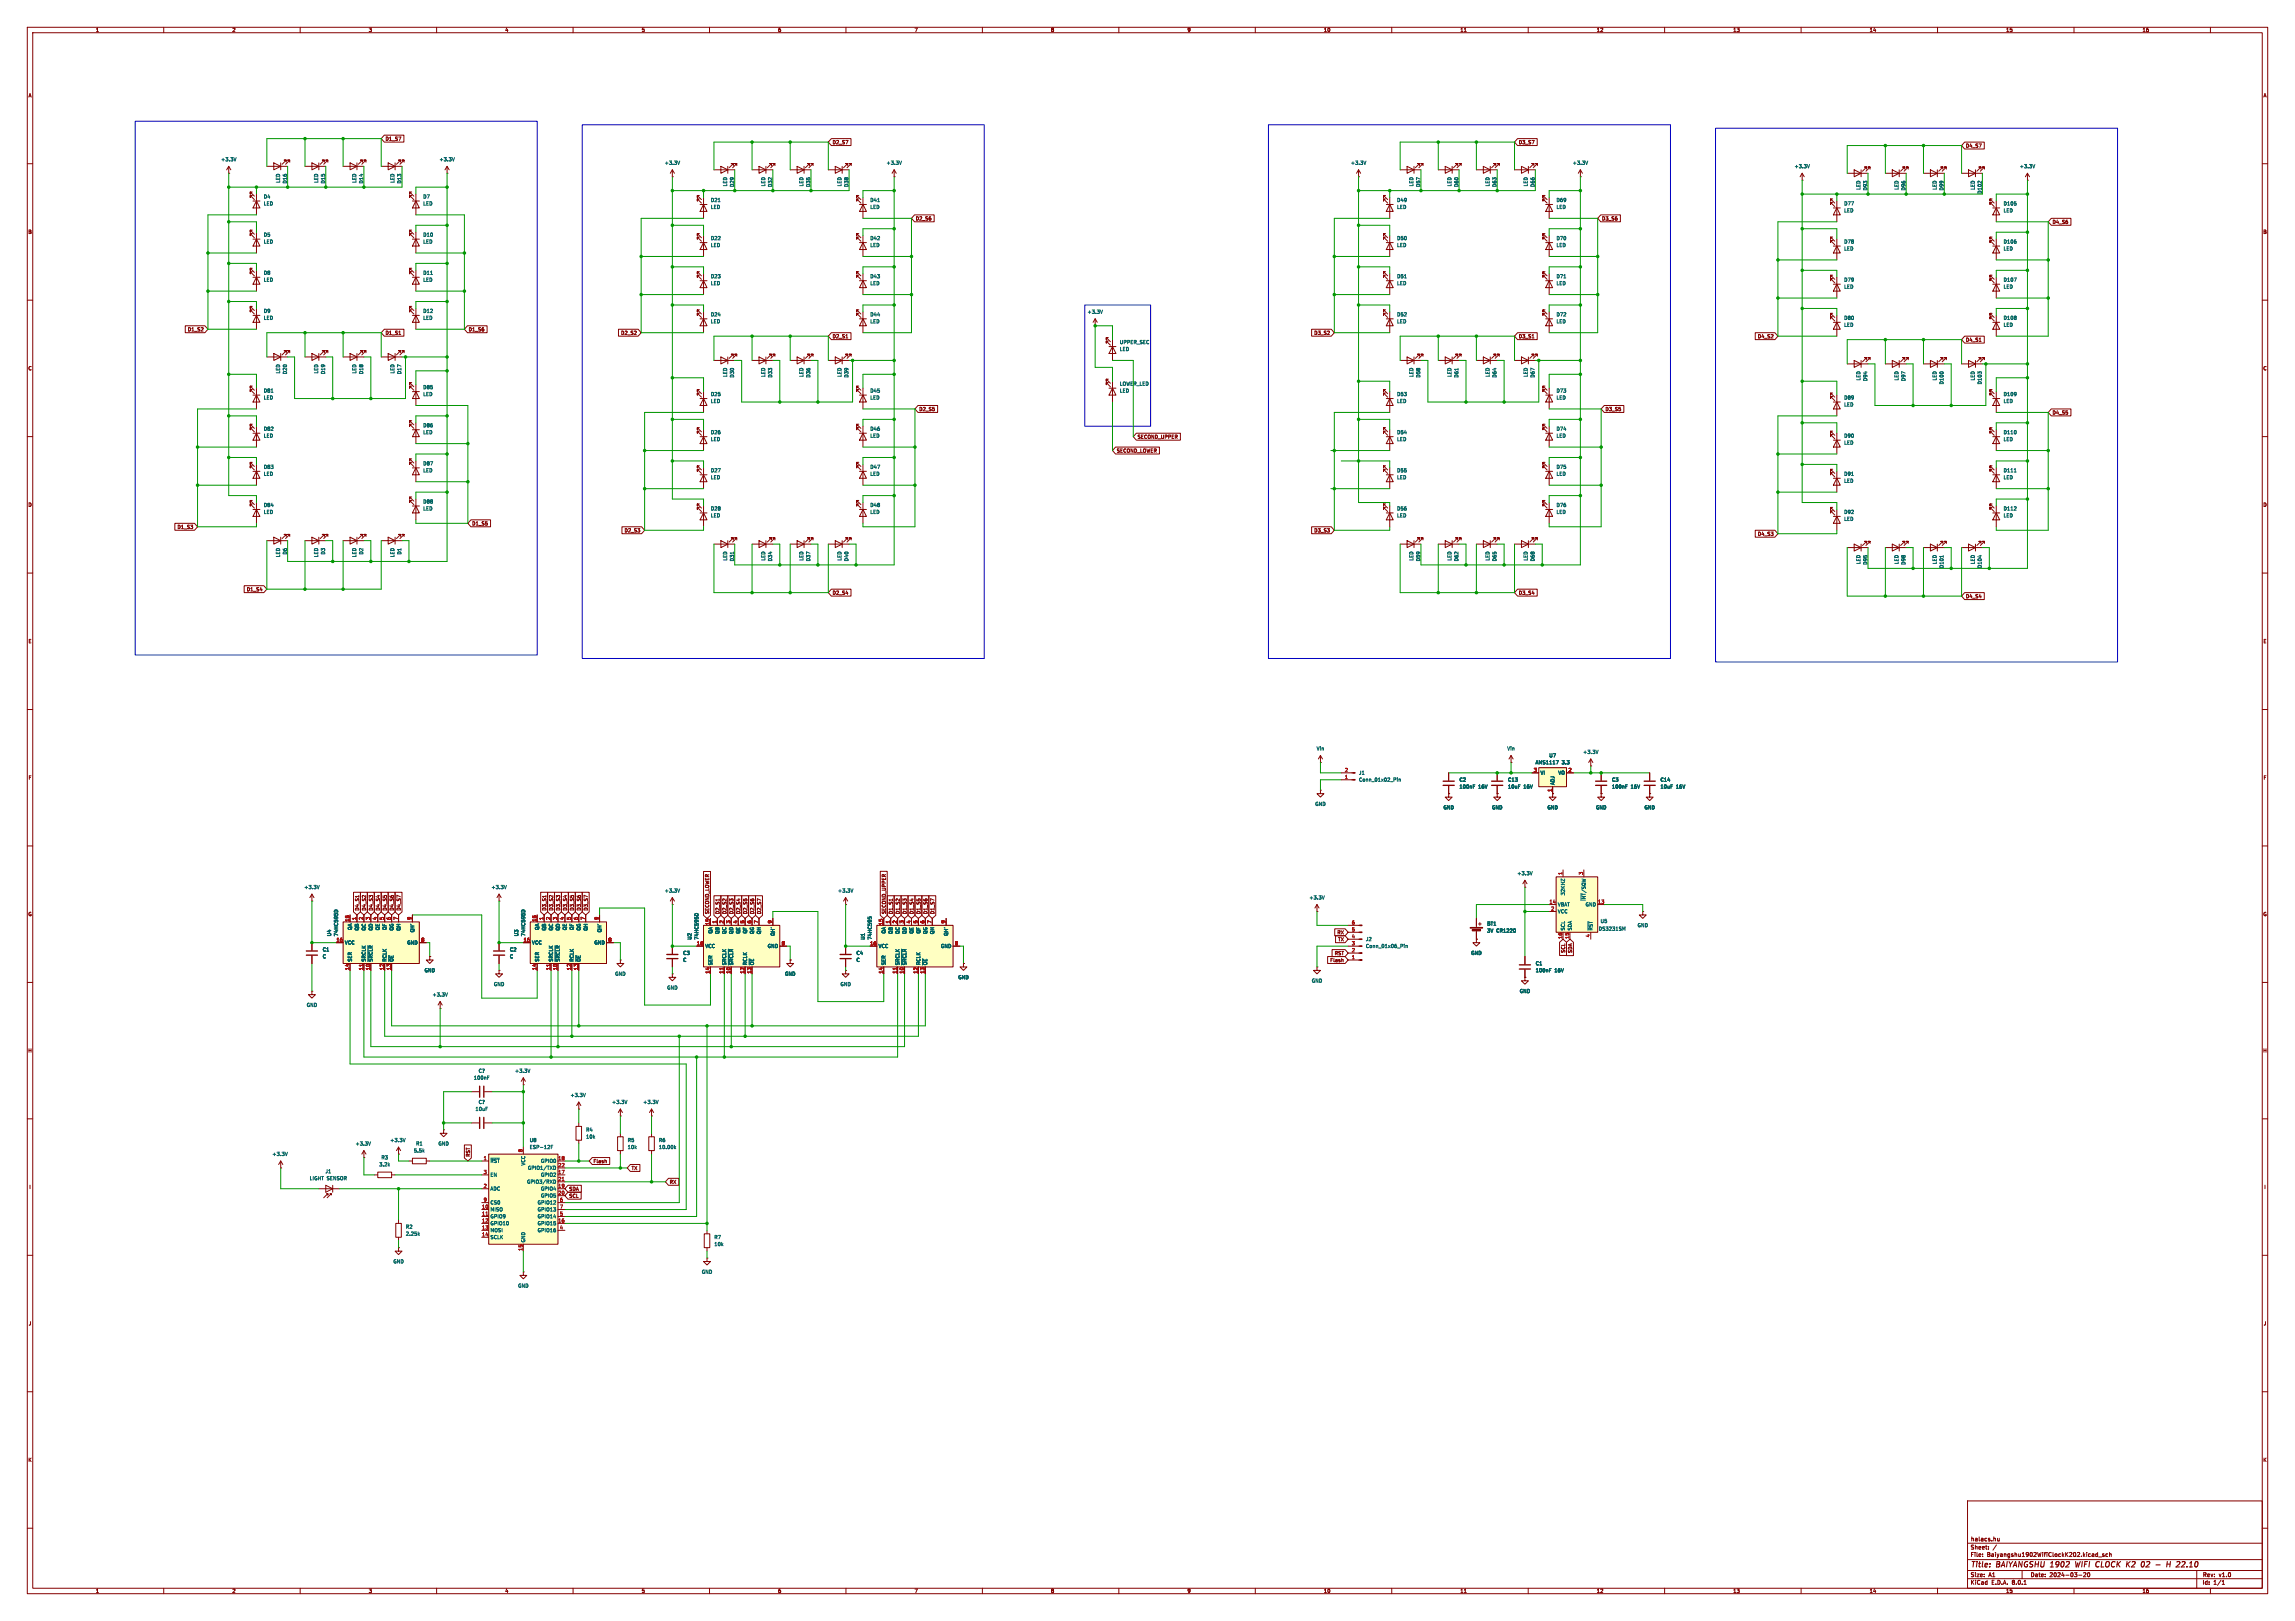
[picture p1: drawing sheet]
<svg xmlns="http://www.w3.org/2000/svg" width="841mm" height="594mm" viewBox="0 0 841 594" stroke-linecap="round" stroke-linejoin="round" font-family="sans-serif">
<defs><g id="words">
<g font-size="2.8" fill="#840000">
<text x="722" y="574.9">Title:</text>
<text x="731.7" y="574.9">BAIYANGSHU 1902</text>
<text x="762.2" y="574.9">WIFI</text>
<text x="770.4" y="574.9">CLOCK K2</text>
<text x="794.8" y="574.9">-</text>
<text x="799.6" y="574.9">H</text>
<text x="804.1" y="574.9">22.10</text>
</g>
<g font-size="2.1" fill="#840000">
<text x="722" y="568">Sheet:</text>
<text x="722" y="565.2">halacs.hu</text>
<text x="722" y="570.7">File:</text>
<text x="728.1" y="570.7">Baiyangshu1902WifiClockK202.kicad_sch</text>
<text x="722" y="580.9">KiCad</text>
<text x="722" y="578.1">Size:</text>
<text x="728.7" y="578.1">A1</text>
<text x="729.7" y="580.9">E.D.A.</text>
<text x="737.3" y="580.9">8.0.1</text>
<text x="744" y="578.1">Date:</text>
<text x="751" y="578.1">2024-03-20</text>
<text x="807" y="578.3">Rev:</text>
<text x="807" y="580.9">Id:</text>
<text x="811.1" y="580.9">1/1</text>
<text x="813.4" y="578.3">v1.0</text>
</g>
<g font-size="1.8" fill="#840000">
<text x="35" y="11.9">1</text>
<text x="85" y="11.9">2</text>
<text x="135" y="11.9">3</text>
<text x="185" y="11.9">4</text>
<text x="235" y="11.9">5</text>
<text x="285" y="11.9">6</text>
<text x="335" y="11.9">7</text>
<text x="385" y="11.9">8</text>
<text x="435" y="11.9">9</text>
<text x="485" y="11.9">10</text>
<text x="535" y="11.9">11</text>
<text x="585" y="11.9">12</text>
<text x="635" y="11.9">13</text>
<text x="685" y="11.9">14</text>
<text x="735" y="11.9">15</text>
<text x="785" y="11.9">16</text>
<text x="10.3" y="35.9">A</text>
<text x="829.3" y="35.9">A</text>
<text x="141.1" y="51.8">D1_S7</text>
<text x="305" y="53">D2_S7</text>
<text x="556.4" y="53">D3_S7</text>
<text x="720.3" y="54.3">D4_S7</text>
<text x="335.4" y="81">D2_S6</text>
<text x="586.9" y="81">D3_S6</text>
<text x="752" y="82.2">D4_S6</text>
<text x="10.3" y="85.9">B</text>
<text x="829.2" y="85.9">B</text>
<text x="68.7" y="121.6">D1_S2</text>
<text x="141.1" y="122.9">D1_S1</text>
<text x="171.6" y="121.6">D1_S6</text>
<text x="227.5" y="122.9">D2_S2</text>
<text x="305" y="124.1">D2_S1</text>
<text x="481.5" y="122.9">D3_S2</text>
<text x="556.4" y="124.1">D3_S1</text>
<text x="644" y="124.1">D4_S2</text>
<text x="720.3" y="125.4">D4_S1</text>
<text x="10.3" y="135.9">C</text>
<text x="829.2" y="135.9">C</text>
<text x="336.7" y="150.8">D2_S5</text>
<text x="588.2" y="150.8">D3_S5</text>
<text x="752" y="152.1">D4_S5</text>
<text x="416.7" y="161">SECOND_UPPER</text>
<text x="409.1" y="166.1">SECOND_LOWER</text>
<text x="10.3" y="185.9">D</text>
<text x="829.2" y="185.9">D</text>
<text x="64.9" y="194">D1_S3</text>
<text x="172.9" y="192.7">D1_S5</text>
<text x="228.7" y="195.3">D2_S3</text>
<text x="481.5" y="195.3">D3_S3</text>
<text x="644" y="196.5">D4_S3</text>
<text x="90.3" y="216.9">D1_S4</text>
<text x="305" y="218.1">D2_S4</text>
<text x="556.4" y="218.1">D3_S4</text>
<text x="720.3" y="219.4">D4_S4</text>
<text x="10.3" y="235.9">E</text>
<text x="829.3" y="235.9">E</text>
<text x="10.3" y="285.9">F</text>
<text x="829.3" y="285.9">F</text>
<text x="10.3" y="335.9">G</text>
<text x="131.8" y="333.8" transform="rotate(-90 131.8 333.8)">D4_S1</text>
<text x="134.3" y="333.8" transform="rotate(-90 134.3 333.8)">D4_S2</text>
<text x="136.8" y="333.8" transform="rotate(-90 136.8 333.8)">D4_S3</text>
<text x="139.4" y="333.8" transform="rotate(-90 139.4 333.8)">D4_S4</text>
<text x="141.9" y="333.8" transform="rotate(-90 141.9 333.8)">D4_S5</text>
<text x="144.5" y="333.8" transform="rotate(-90 144.5 333.8)">D4_S6</text>
<text x="147" y="333.8" transform="rotate(-90 147 333.8)">D4_S7</text>
<text x="200.3" y="333.8" transform="rotate(-90 200.3 333.8)">D3_S1</text>
<text x="202.9" y="333.8" transform="rotate(-90 202.9 333.8)">D3_S2</text>
<text x="205.4" y="333.8" transform="rotate(-90 205.4 333.8)">D3_S3</text>
<text x="208" y="333.8" transform="rotate(-90 208 333.8)">D3_S4</text>
<text x="210.5" y="333.8" transform="rotate(-90 210.5 333.8)">D3_S5</text>
<text x="213" y="333.8" transform="rotate(-90 213 333.8)">D3_S6</text>
<text x="215.6" y="333.8" transform="rotate(-90 215.6 333.8)">D3_S7</text>
<text x="260" y="335.1" transform="rotate(-90 260 335.1)">SECOND_LOWER</text>
<text x="263.8" y="335.1" transform="rotate(-90 263.8 335.1)">D2_S1</text>
<text x="266.4" y="335.1" transform="rotate(-90 266.4 335.1)">D2_S2</text>
<text x="268.9" y="335.1" transform="rotate(-90 268.9 335.1)">D2_S3</text>
<text x="271.5" y="335.1" transform="rotate(-90 271.5 335.1)">D2_S4</text>
<text x="274" y="335.1" transform="rotate(-90 274 335.1)">D2_S5</text>
<text x="276.5" y="335.1" transform="rotate(-90 276.5 335.1)">D2_S6</text>
<text x="279.1" y="335.1" transform="rotate(-90 279.1 335.1)">D2_S7</text>
<text x="324.8" y="335.1" transform="rotate(-90 324.8 335.1)">SECOND_UPPER</text>
<text x="327.3" y="335.1" transform="rotate(-90 327.3 335.1)">D1_S1</text>
<text x="329.9" y="335.1" transform="rotate(-90 329.9 335.1)">D1_S2</text>
<text x="332.4" y="335.1" transform="rotate(-90 332.4 335.1)">D1_S3</text>
<text x="335" y="335.1" transform="rotate(-90 335 335.1)">D1_S4</text>
<text x="337.5" y="335.1" transform="rotate(-90 337.5 335.1)">D1_S5</text>
<text x="340" y="335.1" transform="rotate(-90 340 335.1)">D1_S6</text>
<text x="342.6" y="335.1" transform="rotate(-90 342.6 335.1)">D1_S7</text>
<text x="829.2" y="335.9">G</text>
<text x="489.9" y="342.6">RX</text>
<text x="490.2" y="345.1">TX</text>
<text x="487.3" y="352.7">Flash</text>
<text x="488.9" y="350.2">RST</text>
<text x="573.7" y="349.3" transform="rotate(-90 573.7 349.3)">SCL</text>
<text x="576.3" y="349.4" transform="rotate(-90 576.3 349.4)">SDA</text>
<text x="10.2" y="385.9">H</text>
<text x="829.2" y="385.9">H</text>
<text x="172.4" y="424" transform="rotate(-90 172.4 424)">RST</text>
<text x="217.3" y="426.4">Flash</text>
<text x="231.3" y="428.9">TX</text>
<text x="10.6" y="435.9">I</text>
<text x="208.4" y="436.6">SDA</text>
<text x="245.3" y="434">RX</text>
<text x="829.6" y="435.9">I</text>
<text x="208.4" y="439.1">SCL</text>
<text x="10.4" y="485.9">J</text>
<text x="829.4" y="485.9">J</text>
<text x="10.3" y="535.9">K</text>
<text x="829.2" y="535.9">K</text>
<text x="35" y="583.9">1</text>
<text x="85" y="583.9">2</text>
<text x="135" y="583.9">3</text>
<text x="185" y="583.9">4</text>
<text x="235" y="583.9">5</text>
<text x="285" y="583.9">6</text>
<text x="335" y="583.9">7</text>
<text x="385" y="583.9">8</text>
<text x="435" y="583.9">9</text>
<text x="485" y="583.9">10</text>
<text x="535" y="583.9">11</text>
<text x="585" y="583.9">12</text>
<text x="635" y="583.9">13</text>
<text x="685" y="583.9">14</text>
<text x="735" y="583.9">15</text>
<text x="785" y="583.9">16</text>
</g>
<g font-size="1.8" fill="#006464">
<text x="80.9" y="59.3">+3.3V</text>
<text x="160.9" y="59.3">+3.3V</text>
<text x="243.4" y="60.6">+3.3V</text>
<text x="324.7" y="60.6">+3.3V</text>
<text x="494.9" y="60.6">+3.3V</text>
<text x="576.2" y="60.6">+3.3V</text>
<text x="657.5" y="61.8">+3.3V</text>
<text x="740" y="61.8">+3.3V</text>
<text x="102.8" y="67.2" transform="rotate(-90 102.8 67.2)">LED</text>
<text x="105.3" y="67.4" transform="rotate(-90 105.3 67.4)">D16</text>
<text x="116.8" y="67.2" transform="rotate(-90 116.8 67.2)">LED</text>
<text x="119.3" y="67.4" transform="rotate(-90 119.3 67.4)">D15</text>
<text x="130.7" y="67.2" transform="rotate(-90 130.7 67.2)">LED</text>
<text x="133.3" y="67.4" transform="rotate(-90 133.3 67.4)">D14</text>
<text x="144.7" y="67.2" transform="rotate(-90 144.7 67.2)">LED</text>
<text x="147.2" y="67.4" transform="rotate(-90 147.2 67.4)">D13</text>
<text x="266.6" y="68.4" transform="rotate(-90 266.6 68.4)">LED</text>
<text x="269.2" y="68.7" transform="rotate(-90 269.2 68.7)">D29</text>
<text x="280.6" y="68.4" transform="rotate(-90 280.6 68.4)">LED</text>
<text x="283.1" y="68.7" transform="rotate(-90 283.1 68.7)">D32</text>
<text x="294.6" y="68.4" transform="rotate(-90 294.6 68.4)">LED</text>
<text x="297.1" y="68.7" transform="rotate(-90 297.1 68.7)">D35</text>
<text x="308.5" y="68.4" transform="rotate(-90 308.5 68.4)">LED</text>
<text x="311.1" y="68.7" transform="rotate(-90 311.1 68.7)">D38</text>
<text x="518.1" y="68.4" transform="rotate(-90 518.1 68.4)">LED</text>
<text x="520.6" y="68.7" transform="rotate(-90 520.6 68.7)">D57</text>
<text x="532" y="68.4" transform="rotate(-90 532 68.4)">LED</text>
<text x="534.6" y="68.7" transform="rotate(-90 534.6 68.7)">D60</text>
<text x="546" y="68.4" transform="rotate(-90 546 68.4)">LED</text>
<text x="548.6" y="68.7" transform="rotate(-90 548.6 68.7)">D63</text>
<text x="560" y="68.4" transform="rotate(-90 560 68.4)">LED</text>
<text x="562.5" y="68.7" transform="rotate(-90 562.5 68.7)">D66</text>
<text x="681.9" y="69.7" transform="rotate(-90 681.9 69.7)">LED</text>
<text x="684.4" y="69.9" transform="rotate(-90 684.4 69.9)">D93</text>
<text x="695.9" y="69.7" transform="rotate(-90 695.9 69.7)">LED</text>
<text x="698.4" y="69.9" transform="rotate(-90 698.4 69.9)">D96</text>
<text x="709.8" y="69.7" transform="rotate(-90 709.8 69.7)">LED</text>
<text x="712.4" y="69.9" transform="rotate(-90 712.4 69.9)">D99</text>
<text x="723.8" y="69.7" transform="rotate(-90 723.8 69.7)">LED</text>
<text x="726.4" y="71.1" transform="rotate(-90 726.4 71.1)">D102</text>
<text x="96.5" y="72.9">D4</text>
<text x="96.5" y="75.5">LED</text>
<text x="154.9" y="72.9">D7</text>
<text x="154.9" y="75.5">LED</text>
<text x="260.4" y="74.2">D21</text>
<text x="260.4" y="76.7">LED</text>
<text x="318.8" y="74.2">D41</text>
<text x="318.8" y="76.7">LED</text>
<text x="511.8" y="74.2">D49</text>
<text x="511.8" y="76.7">LED</text>
<text x="570.2" y="74.2">D69</text>
<text x="570.2" y="76.7">LED</text>
<text x="675.7" y="75.5">D77</text>
<text x="734.1" y="75.5">D105</text>
<text x="675.7" y="78">LED</text>
<text x="734.1" y="78">LED</text>
<text x="96.5" y="86.9">D5</text>
<text x="96.5" y="89.4">LED</text>
<text x="154.9" y="89.4">LED</text>
<text x="154.9" y="86.9">D10</text>
<text x="260.4" y="88.2">D22</text>
<text x="318.8" y="88.2">D42</text>
<text x="511.8" y="88.2">D50</text>
<text x="570.2" y="88.2">D70</text>
<text x="675.7" y="89.4">D78</text>
<text x="734.1" y="89.4">D106</text>
<text x="260.4" y="90.7">LED</text>
<text x="318.8" y="90.7">LED</text>
<text x="511.8" y="90.7">LED</text>
<text x="570.2" y="90.7">LED</text>
<text x="675.7" y="92">LED</text>
<text x="734.1" y="92">LED</text>
<text x="96.5" y="100.9">D8</text>
<text x="154.9" y="100.9">D11</text>
<text x="96.5" y="103.4">LED</text>
<text x="154.9" y="103.4">LED</text>
<text x="260.4" y="102.1">D23</text>
<text x="260.4" y="104.7">LED</text>
<text x="318.8" y="102.1">D43</text>
<text x="318.8" y="104.7">LED</text>
<text x="511.8" y="102.1">D51</text>
<text x="511.8" y="104.7">LED</text>
<text x="570.2" y="102.1">D71</text>
<text x="570.2" y="104.7">LED</text>
<text x="675.7" y="103.4">D79</text>
<text x="675.7" y="106">LED</text>
<text x="734.1" y="103.4">D107</text>
<text x="734.1" y="106">LED</text>
<text x="96.5" y="114.8">D9</text>
<text x="96.5" y="117.4">LED</text>
<text x="154.9" y="117.4">LED</text>
<text x="154.9" y="114.8">D12</text>
<text x="260.4" y="116.1">D24</text>
<text x="260.4" y="118.7">LED</text>
<text x="318.8" y="116.1">D44</text>
<text x="318.8" y="118.7">LED</text>
<text x="398.4" y="115.2">+3.3V</text>
<text x="511.8" y="116.1">D52</text>
<text x="511.8" y="118.7">LED</text>
<text x="570.2" y="116.1">D72</text>
<text x="570.2" y="118.7">LED</text>
<text x="675.7" y="117.4">D80</text>
<text x="675.7" y="119.9">LED</text>
<text x="734.1" y="117.4">D108</text>
<text x="734.1" y="119.9">LED</text>
<text x="410.2" y="126.3">UPPER_SEC</text>
<text x="410.2" y="128.8">LED</text>
<text x="102.8" y="137" transform="rotate(-90 102.8 137)">LED</text>
<text x="105.3" y="137.3" transform="rotate(-90 105.3 137.3)">D20</text>
<text x="116.8" y="137" transform="rotate(-90 116.8 137)">LED</text>
<text x="119.3" y="137.3" transform="rotate(-90 119.3 137.3)">D19</text>
<text x="130.7" y="137" transform="rotate(-90 130.7 137)">LED</text>
<text x="133.3" y="137.3" transform="rotate(-90 133.3 137.3)">D18</text>
<text x="144.7" y="137" transform="rotate(-90 144.7 137)">LED</text>
<text x="147.2" y="137.3" transform="rotate(-90 147.2 137.3)">D17</text>
<text x="154.9" y="142.8">D85</text>
<text x="266.6" y="138.3" transform="rotate(-90 266.6 138.3)">LED</text>
<text x="269.2" y="138.5" transform="rotate(-90 269.2 138.5)">D30</text>
<text x="280.6" y="138.3" transform="rotate(-90 280.6 138.3)">LED</text>
<text x="283.1" y="138.5" transform="rotate(-90 283.1 138.5)">D33</text>
<text x="294.6" y="138.3" transform="rotate(-90 294.6 138.3)">LED</text>
<text x="297.1" y="138.5" transform="rotate(-90 297.1 138.5)">D36</text>
<text x="308.5" y="138.3" transform="rotate(-90 308.5 138.3)">LED</text>
<text x="311.1" y="138.5" transform="rotate(-90 311.1 138.5)">D39</text>
<text x="410.2" y="141.5">LOWER_LED</text>
<text x="518.1" y="138.3" transform="rotate(-90 518.1 138.3)">LED</text>
<text x="520.6" y="138.5" transform="rotate(-90 520.6 138.5)">D58</text>
<text x="532" y="138.3" transform="rotate(-90 532 138.3)">LED</text>
<text x="534.6" y="138.5" transform="rotate(-90 534.6 138.5)">D61</text>
<text x="546" y="138.3" transform="rotate(-90 546 138.3)">LED</text>
<text x="548.6" y="138.5" transform="rotate(-90 548.6 138.5)">D64</text>
<text x="560" y="138.3" transform="rotate(-90 560 138.3)">LED</text>
<text x="562.5" y="138.5" transform="rotate(-90 562.5 138.5)">D67</text>
<text x="681.9" y="139.5" transform="rotate(-90 681.9 139.5)">LED</text>
<text x="684.4" y="139.8" transform="rotate(-90 684.4 139.8)">D94</text>
<text x="695.9" y="139.5" transform="rotate(-90 695.9 139.5)">LED</text>
<text x="698.4" y="139.8" transform="rotate(-90 698.4 139.8)">D97</text>
<text x="709.8" y="139.5" transform="rotate(-90 709.8 139.5)">LED</text>
<text x="712.4" y="141" transform="rotate(-90 712.4 141)">D100</text>
<text x="723.8" y="139.5" transform="rotate(-90 723.8 139.5)">LED</text>
<text x="726.4" y="141" transform="rotate(-90 726.4 141)">D103</text>
<text x="96.5" y="146.6">LED</text>
<text x="96.5" y="144.1">D81</text>
<text x="154.9" y="145.3">LED</text>
<text x="260.4" y="145.3">D25</text>
<text x="260.4" y="147.9">LED</text>
<text x="318.8" y="144.1">D45</text>
<text x="318.8" y="146.6">LED</text>
<text x="410.2" y="144.1">LED</text>
<text x="511.8" y="145.3">D53</text>
<text x="511.8" y="147.9">LED</text>
<text x="570.2" y="144.1">D73</text>
<text x="570.2" y="146.6">LED</text>
<text x="675.7" y="146.6">D89</text>
<text x="675.7" y="149.1">LED</text>
<text x="734.1" y="145.3">D109</text>
<text x="734.1" y="147.9">LED</text>
<text x="96.5" y="160.6">LED</text>
<text x="96.5" y="158">D82</text>
<text x="154.9" y="159.3">LED</text>
<text x="154.9" y="156.8">D86</text>
<text x="260.4" y="159.3">D26</text>
<text x="260.4" y="161.8">LED</text>
<text x="318.8" y="158">D46</text>
<text x="318.8" y="160.6">LED</text>
<text x="511.8" y="159.3">D54</text>
<text x="511.8" y="161.8">LED</text>
<text x="570.2" y="158">D74</text>
<text x="570.2" y="160.6">LED</text>
<text x="675.7" y="160.6">D90</text>
<text x="734.1" y="159.3">D110</text>
<text x="734.1" y="161.8">LED</text>
<text x="675.7" y="163.1">LED</text>
<text x="96.5" y="172">D83</text>
<text x="154.9" y="173.3">LED</text>
<text x="154.9" y="170.7">D87</text>
<text x="260.4" y="173.3">D27</text>
<text x="318.8" y="172">D47</text>
<text x="511.8" y="173.3">D55</text>
<text x="570.2" y="172">D75</text>
<text x="734.1" y="173.3">D111</text>
<text x="96.5" y="174.5">LED</text>
<text x="260.4" y="175.8">LED</text>
<text x="318.8" y="174.5">LED</text>
<text x="511.8" y="175.8">LED</text>
<text x="570.2" y="174.5">LED</text>
<text x="675.7" y="174.5">D91</text>
<text x="675.7" y="177.1">LED</text>
<text x="734.1" y="175.8">LED</text>
<text x="96.5" y="186">D84</text>
<text x="154.9" y="184.7">D88</text>
<text x="318.8" y="186">D48</text>
<text x="570.2" y="186">D76</text>
<text x="96.5" y="188.5">LED</text>
<text x="154.9" y="187.2">LED</text>
<text x="260.4" y="187.2">D28</text>
<text x="260.4" y="189.8">LED</text>
<text x="318.8" y="188.5">LED</text>
<text x="511.8" y="187.2">D56</text>
<text x="511.8" y="189.8">LED</text>
<text x="570.2" y="188.5">LED</text>
<text x="675.7" y="188.5">D92</text>
<text x="675.7" y="191">LED</text>
<text x="734.1" y="187.2">D112</text>
<text x="734.1" y="189.8">LED</text>
<text x="105.3" y="203.4" transform="rotate(-90 105.3 203.4)">D6</text>
<text x="119.3" y="203.4" transform="rotate(-90 119.3 203.4)">D3</text>
<text x="133.3" y="203.4" transform="rotate(-90 133.3 203.4)">D2</text>
<text x="147.2" y="203.4" transform="rotate(-90 147.2 203.4)">D1</text>
<text x="102.8" y="204.3" transform="rotate(-90 102.8 204.3)">LED</text>
<text x="116.8" y="204.3" transform="rotate(-90 116.8 204.3)">LED</text>
<text x="130.7" y="204.3" transform="rotate(-90 130.7 204.3)">LED</text>
<text x="144.7" y="204.3" transform="rotate(-90 144.7 204.3)">LED</text>
<text x="266.6" y="205.6" transform="rotate(-90 266.6 205.6)">LED</text>
<text x="269.2" y="205.8" transform="rotate(-90 269.2 205.8)">D31</text>
<text x="280.6" y="205.6" transform="rotate(-90 280.6 205.6)">LED</text>
<text x="283.1" y="205.8" transform="rotate(-90 283.1 205.8)">D34</text>
<text x="294.6" y="205.6" transform="rotate(-90 294.6 205.6)">LED</text>
<text x="297.1" y="205.8" transform="rotate(-90 297.1 205.8)">D37</text>
<text x="308.5" y="205.6" transform="rotate(-90 308.5 205.6)">LED</text>
<text x="311.1" y="205.8" transform="rotate(-90 311.1 205.8)">D40</text>
<text x="518.1" y="205.6" transform="rotate(-90 518.1 205.6)">LED</text>
<text x="520.6" y="205.8" transform="rotate(-90 520.6 205.8)">D59</text>
<text x="532" y="205.6" transform="rotate(-90 532 205.6)">LED</text>
<text x="534.6" y="205.8" transform="rotate(-90 534.6 205.8)">D62</text>
<text x="546" y="205.6" transform="rotate(-90 546 205.6)">LED</text>
<text x="548.6" y="205.8" transform="rotate(-90 548.6 205.8)">D65</text>
<text x="560" y="205.6" transform="rotate(-90 560 205.6)">LED</text>
<text x="562.5" y="205.8" transform="rotate(-90 562.5 205.8)">D68</text>
<text x="681.9" y="206.9" transform="rotate(-90 681.9 206.9)">LED</text>
<text x="684.4" y="207.1" transform="rotate(-90 684.4 207.1)">D95</text>
<text x="695.9" y="206.9" transform="rotate(-90 695.9 206.9)">LED</text>
<text x="698.4" y="207.1" transform="rotate(-90 698.4 207.1)">D98</text>
<text x="709.8" y="206.9" transform="rotate(-90 709.8 206.9)">LED</text>
<text x="712.4" y="208.3" transform="rotate(-90 712.4 208.3)">D101</text>
<text x="723.8" y="206.9" transform="rotate(-90 723.8 206.9)">LED</text>
<text x="726.4" y="208.3" transform="rotate(-90 726.4 208.3)">D104</text>
<text x="482.3" y="275.2">Vin</text>
<text x="552.2" y="275.2">Vin</text>
<text x="562.6" y="280.3">AMS1117</text>
<text x="567.6" y="277.7">U7</text>
<text x="572.3" y="280.3">3.3</text>
<text x="580" y="276.5">+3.3V</text>
<text x="497.9" y="284.1">J1</text>
<text x="497.9" y="286.6">Conn_01x02_Pin</text>
<text x="534.7" y="286.6">C2</text>
<text x="552.5" y="286.6">C13</text>
<text x="564.4" y="284.1">VI</text>
<text x="569.8" y="287.8" transform="rotate(-90 569.8 287.8)">ADJ</text>
<text x="570.9" y="284.1">VO</text>
<text x="590.6" y="286.6">C3</text>
<text x="608.3" y="286.6">C14</text>
<text x="534.7" y="289.2">100nF</text>
<text x="541.7" y="289.2">16V</text>
<text x="552.5" y="289.2">10uF</text>
<text x="558.3" y="289.2">16V</text>
<text x="590.6" y="289.2">100nF</text>
<text x="597.6" y="289.2">16V</text>
<text x="608.3" y="289.2">10uF</text>
<text x="614.2" y="289.2">16V</text>
<text x="481.8" y="295.5">GND</text>
<text x="528.8" y="296.8">GND</text>
<text x="546.6" y="296.8">GND</text>
<text x="566.9" y="296.8">GND</text>
<text x="584.7" y="296.8">GND</text>
<text x="602.5" y="296.8">GND</text>
<text x="555.9" y="320.9">+3.3V</text>
<text x="111.4" y="326">+3.3V</text>
<text x="179.9" y="326">+3.3V</text>
<text x="243.4" y="327.3">+3.3V</text>
<text x="306.9" y="327.3">+3.3V</text>
<text x="479.7" y="329.8">+3.3V</text>
<text x="573.6" y="328.2" transform="rotate(-90 573.6 328.2)">32KHZ</text>
<text x="570.7" y="332.3">VBAT</text>
<text x="570.7" y="334.9">VCC</text>
<text x="580.9" y="332.3">GND</text>
<text x="581.3" y="330.2" transform="rotate(-90 581.3 330.2)">~{INT}/SQW</text>
<text x="129.1" y="340.9" transform="rotate(-90 129.1 340.9)">QA</text>
<text x="131.7" y="341.1" transform="rotate(-90 131.7 341.1)">QB</text>
<text x="134.2" y="341.1" transform="rotate(-90 134.2 341.1)">QC</text>
<text x="136.8" y="341.1" transform="rotate(-90 136.8 341.1)">QD</text>
<text x="139.3" y="341" transform="rotate(-90 139.3 341)">QE</text>
<text x="141.8" y="340.9" transform="rotate(-90 141.8 340.9)">QF</text>
<text x="144.4" y="341.1" transform="rotate(-90 144.4 341.1)">QG</text>
<text x="146.9" y="341.2" transform="rotate(-90 146.9 341.2)">QH</text>
<text x="152" y="341.8" transform="rotate(-90 152 341.8)">QH'</text>
<text x="197.7" y="340.9" transform="rotate(-90 197.7 340.9)">QA</text>
<text x="200.3" y="341.1" transform="rotate(-90 200.3 341.1)">QB</text>
<text x="202.8" y="341.1" transform="rotate(-90 202.8 341.1)">QC</text>
<text x="205.3" y="341.1" transform="rotate(-90 205.3 341.1)">QD</text>
<text x="207.9" y="341" transform="rotate(-90 207.9 341)">QE</text>
<text x="210.4" y="340.9" transform="rotate(-90 210.4 340.9)">QF</text>
<text x="213" y="341.1" transform="rotate(-90 213 341.1)">QG</text>
<text x="215.5" y="341.2" transform="rotate(-90 215.5 341.2)">QH</text>
<text x="220.6" y="341.8" transform="rotate(-90 220.6 341.8)">QH'</text>
<text x="544.8" y="339.4">BT1</text>
<text x="544.8" y="341.9">3V</text>
<text x="548.3" y="341.9">CR1220</text>
<text x="573.6" y="341.1" transform="rotate(-90 573.6 341.1)">SCL</text>
<text x="576.2" y="341.1" transform="rotate(-90 576.2 341.1)">SDA</text>
<text x="583.8" y="341.1" transform="rotate(-90 583.8 341.1)">~{RST}</text>
<text x="585.7" y="341.2">DS3231SM</text>
<text x="586.4" y="338.4">U5</text>
<text x="599.9" y="340">GND</text>
<text x="121.5" y="343.2" transform="rotate(-90 121.5 343.2)">U4</text>
<text x="124.1" y="343.2" transform="rotate(-90 124.1 343.2)">74HC595D</text>
<text x="126.2" y="346.3">VCC</text>
<text x="149.1" y="346.3">GND</text>
<text x="190.1" y="343.2" transform="rotate(-90 190.1 343.2)">U3</text>
<text x="192.6" y="343.2" transform="rotate(-90 192.6 343.2)">74HC595D</text>
<text x="194.8" y="346.3">VCC</text>
<text x="217.7" y="346.3">GND</text>
<text x="253.6" y="344.5" transform="rotate(-90 253.6 344.5)">U2</text>
<text x="256.1" y="344.5" transform="rotate(-90 256.1 344.5)">74HC595D</text>
<text x="258.3" y="347.6">VCC</text>
<text x="261.2" y="342.2" transform="rotate(-90 261.2 342.2)">QA</text>
<text x="263.8" y="342.4" transform="rotate(-90 263.8 342.4)">QB</text>
<text x="266.3" y="342.4" transform="rotate(-90 266.3 342.4)">QC</text>
<text x="268.8" y="342.4" transform="rotate(-90 268.8 342.4)">QD</text>
<text x="271.4" y="342.3" transform="rotate(-90 271.4 342.3)">QE</text>
<text x="273.9" y="342.2" transform="rotate(-90 273.9 342.2)">QF</text>
<text x="276.5" y="342.4" transform="rotate(-90 276.5 342.4)">QG</text>
<text x="279" y="342.5" transform="rotate(-90 279 342.5)">QH</text>
<text x="281.2" y="347.6">GND</text>
<text x="284.1" y="343.1" transform="rotate(-90 284.1 343.1)">QH'</text>
<text x="317.1" y="344.5" transform="rotate(-90 317.1 344.5)">U1</text>
<text x="319.6" y="344.5" transform="rotate(-90 319.6 344.5)">74HC595</text>
<text x="321.8" y="347.6">VCC</text>
<text x="324.7" y="342.2" transform="rotate(-90 324.7 342.2)">QA</text>
<text x="327.3" y="342.4" transform="rotate(-90 327.3 342.4)">QB</text>
<text x="329.8" y="342.4" transform="rotate(-90 329.8 342.4)">QC</text>
<text x="332.3" y="342.4" transform="rotate(-90 332.3 342.4)">QD</text>
<text x="334.9" y="342.3" transform="rotate(-90 334.9 342.3)">QE</text>
<text x="337.4" y="342.2" transform="rotate(-90 337.4 342.2)">QF</text>
<text x="340" y="342.4" transform="rotate(-90 340 342.4)">QG</text>
<text x="342.5" y="342.5" transform="rotate(-90 342.5 342.5)">QH</text>
<text x="344.7" y="347.6">GND</text>
<text x="347.6" y="343.1" transform="rotate(-90 347.6 343.1)">QH'</text>
<text x="500.4" y="345">J2</text>
<text x="500.4" y="347.6">Conn_01x06_Pin</text>
<text x="118.1" y="348.8">C1</text>
<text x="118.1" y="351.4">C</text>
<text x="129.1" y="352.6" transform="rotate(-90 129.1 352.6)">SER</text>
<text x="134.2" y="352.6" transform="rotate(-90 134.2 352.6)">SRCLK</text>
<text x="136.8" y="352.6" transform="rotate(-90 136.8 352.6)">~{SRCLR}</text>
<text x="141.8" y="352.6" transform="rotate(-90 141.8 352.6)">RCLK</text>
<text x="144.4" y="352.6" transform="rotate(-90 144.4 352.6)">~{OE}</text>
<text x="186.7" y="348.8">C2</text>
<text x="186.7" y="351.4">C</text>
<text x="197.7" y="352.6" transform="rotate(-90 197.7 352.6)">SER</text>
<text x="202.8" y="352.6" transform="rotate(-90 202.8 352.6)">SRCLK</text>
<text x="205.3" y="352.6" transform="rotate(-90 205.3 352.6)">~{SRCLR}</text>
<text x="210.4" y="352.6" transform="rotate(-90 210.4 352.6)">RCLK</text>
<text x="213" y="352.6" transform="rotate(-90 213 352.6)">~{OE}</text>
<text x="250.2" y="350.1">C3</text>
<text x="250.2" y="352.7">C</text>
<text x="261.2" y="353.8" transform="rotate(-90 261.2 353.8)">SER</text>
<text x="266.3" y="353.8" transform="rotate(-90 266.3 353.8)">SRCLK</text>
<text x="268.8" y="353.8" transform="rotate(-90 268.8 353.8)">~{SRCLR}</text>
<text x="273.9" y="353.8" transform="rotate(-90 273.9 353.8)">RCLK</text>
<text x="276.5" y="353.8" transform="rotate(-90 276.5 353.8)">~{OE}</text>
<text x="313.7" y="350.1">C4</text>
<text x="313.7" y="352.7">C</text>
<text x="324.7" y="353.8" transform="rotate(-90 324.7 353.8)">SER</text>
<text x="329.8" y="353.8" transform="rotate(-90 329.8 353.8)">SRCLK</text>
<text x="332.3" y="353.8" transform="rotate(-90 332.3 353.8)">~{SRCLR}</text>
<text x="337.4" y="353.8" transform="rotate(-90 337.4 353.8)">RCLK</text>
<text x="340" y="353.8" transform="rotate(-90 340 353.8)">~{OE}</text>
<text x="539" y="350.1">GND</text>
<text x="562.6" y="353.9">C1</text>
<text x="155.4" y="356.5">GND</text>
<text x="225.3" y="357.7">GND</text>
<text x="287.5" y="357.7">GND</text>
<text x="351" y="359">GND</text>
<text x="562.6" y="356.5">100nF</text>
<text x="569.7" y="356.5">16V</text>
<text x="158.3" y="365.4">+3.3V</text>
<text x="180.8" y="361.5">GND</text>
<text x="244.3" y="362.8">GND</text>
<text x="307.8" y="361.5">GND</text>
<text x="480.6" y="360.3">GND</text>
<text x="556.8" y="364.1">GND</text>
<text x="112.3" y="369.2">GND</text>
<text x="173.5" y="395.8">100nF</text>
<text x="175.2" y="393.3">C?</text>
<text x="188.6" y="393.3">+3.3V</text>
<text x="174.1" y="407.3">10uF</text>
<text x="175.2" y="404.7">C?</text>
<text x="208.9" y="402.2">+3.3V</text>
<text x="224.1" y="404.7">+3.3V</text>
<text x="235.6" y="404.7">+3.3V</text>
<text x="130.2" y="420">+3.3V</text>
<text x="142.9" y="418.7">+3.3V</text>
<text x="152.3" y="420">R1</text>
<text x="160.5" y="420">GND</text>
<text x="194" y="418.7">U8</text>
<text x="214.6" y="414.9">R4</text>
<text x="214.6" y="417.4">10k</text>
<text x="229.9" y="418.7">R5</text>
<text x="241.3" y="418.7">R6</text>
<text x="99.7" y="423.8">+3.3V</text>
<text x="139.6" y="425">R3</text>
<text x="151.5" y="422.5">5.5k</text>
<text x="194" y="421.2">ESP-12F</text>
<text x="229.9" y="421.2">10k</text>
<text x="241.3" y="421.2">10.00k</text>
<text x="119.1" y="430.1">J1</text>
<text x="138.8" y="427.6">3.2k</text>
<text x="179.6" y="426.3">~{RST}</text>
<text x="179.6" y="431.4">EN</text>
<text x="192.6" y="427.2" transform="rotate(-90 192.6 427.2)">VCC</text>
<text x="193.3" y="428.9">GPIO1/TXD</text>
<text x="198.1" y="431.4">GPIO2</text>
<text x="198.1" y="426.3">GPIO0</text>
<text x="113.4" y="432.7">LIGHT SENSOR</text>
<text x="179.6" y="436.5">ADC</text>
<text x="193" y="433.9">GPIO3/RXD</text>
<text x="198.1" y="436.5">GPIO4</text>
<text x="179.6" y="441.6">CS0</text>
<text x="196.9" y="441.6">GPIO12</text>
<text x="198.1" y="439">GPIO5</text>
<text x="179.6" y="444.1">MISO</text>
<text x="179.6" y="446.6">GPIO9</text>
<text x="179.6" y="449.2">GPIO10</text>
<text x="196.9" y="449.2">GPIO15</text>
<text x="196.9" y="446.6">GPIO14</text>
<text x="196.9" y="444.1">GPIO13</text>
<text x="148.6" y="450.4">R2</text>
<text x="148.6" y="453">2.25k</text>
<text x="179.6" y="451.7">MOSI</text>
<text x="179.6" y="454.3">SCLK</text>
<text x="192.6" y="455.4" transform="rotate(-90 192.6 455.4)">GND</text>
<text x="196.9" y="451.7">GPIO16</text>
<text x="261.6" y="454.3">R7</text>
<text x="261.6" y="456.8">10k</text>
<text x="144" y="463.1">GND</text>
<text x="257" y="467">GND</text>
<text x="189.7" y="472">GND</text>
</g>
<g font-size="1.8" fill="#a90000">
<text x="492.7" y="285.5">1</text>
<text x="492.7" y="283">2</text>
<text x="561.9" y="283">3</text>
<text x="574.6" y="283">2</text>
<text x="568.7" y="290.3" transform="rotate(-90 568.7 290.3)">1</text>
<text x="572.5" y="320.7" transform="rotate(-90 572.5 320.7)">1</text>
<text x="580.1" y="320.7" transform="rotate(-90 580.1 320.7)">3</text>
<text x="567.6" y="331.2">14</text>
<text x="568.3" y="333.8">2</text>
<text x="585.4" y="331.2">13</text>
<text x="128" y="337.9" transform="rotate(-90 128 337.9)">15</text>
<text x="130.6" y="337.3" transform="rotate(-90 130.6 337.3)">1</text>
<text x="133.1" y="337.3" transform="rotate(-90 133.1 337.3)">2</text>
<text x="135.6" y="337.3" transform="rotate(-90 135.6 337.3)">3</text>
<text x="138.2" y="337.3" transform="rotate(-90 138.2 337.3)">4</text>
<text x="140.7" y="337.3" transform="rotate(-90 140.7 337.3)">5</text>
<text x="143.3" y="337.3" transform="rotate(-90 143.3 337.3)">6</text>
<text x="145.8" y="337.3" transform="rotate(-90 145.8 337.3)">7</text>
<text x="150.9" y="337.3" transform="rotate(-90 150.9 337.3)">9</text>
<text x="196.6" y="337.9" transform="rotate(-90 196.6 337.9)">15</text>
<text x="199.1" y="337.3" transform="rotate(-90 199.1 337.3)">1</text>
<text x="201.7" y="337.3" transform="rotate(-90 201.7 337.3)">2</text>
<text x="204.2" y="337.3" transform="rotate(-90 204.2 337.3)">3</text>
<text x="206.8" y="337.3" transform="rotate(-90 206.8 337.3)">4</text>
<text x="209.3" y="337.3" transform="rotate(-90 209.3 337.3)">5</text>
<text x="211.8" y="337.3" transform="rotate(-90 211.8 337.3)">6</text>
<text x="214.4" y="337.3" transform="rotate(-90 214.4 337.3)">7</text>
<text x="219.5" y="337.3" transform="rotate(-90 219.5 337.3)">9</text>
<text x="260.1" y="339.1" transform="rotate(-90 260.1 339.1)">15</text>
<text x="262.6" y="338.5" transform="rotate(-90 262.6 338.5)">1</text>
<text x="265.2" y="338.5" transform="rotate(-90 265.2 338.5)">2</text>
<text x="267.7" y="338.5" transform="rotate(-90 267.7 338.5)">3</text>
<text x="270.3" y="338.5" transform="rotate(-90 270.3 338.5)">4</text>
<text x="272.8" y="338.5" transform="rotate(-90 272.8 338.5)">5</text>
<text x="275.3" y="338.5" transform="rotate(-90 275.3 338.5)">6</text>
<text x="277.9" y="338.5" transform="rotate(-90 277.9 338.5)">7</text>
<text x="283" y="338.5" transform="rotate(-90 283 338.5)">9</text>
<text x="323.6" y="339.1" transform="rotate(-90 323.6 339.1)">15</text>
<text x="326.1" y="338.5" transform="rotate(-90 326.1 338.5)">1</text>
<text x="328.7" y="338.5" transform="rotate(-90 328.7 338.5)">2</text>
<text x="331.2" y="338.5" transform="rotate(-90 331.2 338.5)">3</text>
<text x="333.8" y="338.5" transform="rotate(-90 333.8 338.5)">4</text>
<text x="336.3" y="338.5" transform="rotate(-90 336.3 338.5)">5</text>
<text x="338.8" y="338.5" transform="rotate(-90 338.8 338.5)">6</text>
<text x="341.4" y="338.5" transform="rotate(-90 341.4 338.5)">7</text>
<text x="346.5" y="338.5" transform="rotate(-90 346.5 338.5)">9</text>
<text x="495.2" y="341.4">5</text>
<text x="495.2" y="338.8">6</text>
<text x="123.1" y="345.2">16</text>
<text x="154.2" y="345.2">8</text>
<text x="191.7" y="345.2">16</text>
<text x="222.8" y="345.2">8</text>
<text x="255.2" y="346.5">16</text>
<text x="286.3" y="346.5">8</text>
<text x="318.7" y="346.5">16</text>
<text x="349.8" y="346.5">8</text>
<text x="495.2" y="346.5">3</text>
<text x="495.2" y="343.9">4</text>
<text x="572.5" y="344.2" transform="rotate(-90 572.5 344.2)">16</text>
<text x="575.1" y="344.2" transform="rotate(-90 575.1 344.2)">15</text>
<text x="582.7" y="343.6" transform="rotate(-90 582.7 343.6)">4</text>
<text x="495.2" y="351.5">1</text>
<text x="495.2" y="349">2</text>
<text x="128" y="355.6" transform="rotate(-90 128 355.6)">14</text>
<text x="133.1" y="355.6" transform="rotate(-90 133.1 355.6)">11</text>
<text x="135.6" y="355.6" transform="rotate(-90 135.6 355.6)">10</text>
<text x="140.7" y="355.6" transform="rotate(-90 140.7 355.6)">12</text>
<text x="143.3" y="355.6" transform="rotate(-90 143.3 355.6)">13</text>
<text x="196.6" y="355.6" transform="rotate(-90 196.6 355.6)">14</text>
<text x="201.7" y="355.6" transform="rotate(-90 201.7 355.6)">11</text>
<text x="204.2" y="355.6" transform="rotate(-90 204.2 355.6)">10</text>
<text x="209.3" y="355.6" transform="rotate(-90 209.3 355.6)">12</text>
<text x="211.8" y="355.6" transform="rotate(-90 211.8 355.6)">13</text>
<text x="260.1" y="356.9" transform="rotate(-90 260.1 356.9)">14</text>
<text x="265.2" y="356.9" transform="rotate(-90 265.2 356.9)">11</text>
<text x="267.7" y="356.9" transform="rotate(-90 267.7 356.9)">10</text>
<text x="272.8" y="356.9" transform="rotate(-90 272.8 356.9)">12</text>
<text x="275.3" y="356.9" transform="rotate(-90 275.3 356.9)">13</text>
<text x="323.6" y="356.9" transform="rotate(-90 323.6 356.9)">14</text>
<text x="328.7" y="356.9" transform="rotate(-90 328.7 356.9)">11</text>
<text x="331.2" y="356.9" transform="rotate(-90 331.2 356.9)">10</text>
<text x="336.3" y="356.9" transform="rotate(-90 336.3 356.9)">12</text>
<text x="338.8" y="356.9" transform="rotate(-90 338.8 356.9)">13</text>
<text x="177.1" y="425.2">1</text>
<text x="191.5" y="422.3" transform="rotate(-90 191.5 422.3)">8</text>
<text x="204.4" y="425.2">18</text>
<text x="177.1" y="430.3">3</text>
<text x="204.4" y="430.3">17</text>
<text x="204.4" y="427.7">22</text>
<text x="177.1" y="435.4">2</text>
<text x="204.4" y="435.4">19</text>
<text x="204.4" y="437.9">20</text>
<text x="204.4" y="432.8">21</text>
<text x="176.5" y="443">10</text>
<text x="177.1" y="440.4">9</text>
<text x="205" y="440.4">6</text>
<text x="205" y="443">7</text>
<text x="176.5" y="445.5">11</text>
<text x="176.5" y="448.1">12</text>
<text x="204.4" y="448.1">16</text>
<text x="205" y="445.5">5</text>
<text x="176.5" y="450.6">13</text>
<text x="176.5" y="453.1">14</text>
<text x="205" y="450.6">4</text>
<text x="191.5" y="458.5" transform="rotate(-90 191.5 458.5)">15</text>
</g>
</g></defs>
<g fill="none" stroke="#840000" stroke-width=".37">
<path d="M10 10h821v574h-821zM12 12h817v570h-817zM60 10v2M110 10v2M160 10v2M210 10v2M260 10v2M310 10v2M360 10v2M410 10v2M460 10v2M510 10v2"/>
<path d="M536.6 11.6h.7M560 10v2M610 10v2M660 10v2M710 10v2M760 10v2M810 10v2M10 60h2M100.3 59.7l2.6 1.3-2.6 1.2zM102.9 59.7v2.5M104.9 59.4v-.7h-.8h.8l-1.5 1.5M106.2 59.4v-.7h-.8h.8l-1.6 1.5"/>
<path d="M114.3 59.7l2.5 1.3-2.5 1.2zM116.8 59.7v2.5M118.9 59.4v-.7h-.8h.8l-1.6 1.5M120.1 59.4v-.7h-.7h.7l-1.5 1.5M128.3 59.7l2.5 1.3-2.5 1.2zM130.8 59.7v2.5M132.8 59.4v-.7h-.7h.7l-1.5 1.5M134.1 59.4v-.7h-.8h.8l-1.5 1.5M142.2 59.7l2.6 1.3-2.6 1.2zM144.8 59.7v2.5M146.8 59.4v-.7h-.8h.8l-1.5 1.5M148.1 59.4v-.7h-.8h.8l-1.5 1.5"/>
<path d="M829 60h2M83.8 63.5h.1M83.8 61l-.7 1.2M83.8 61v2.5M83.8 61l.8 1.2M92.5 70.4h-.8v.7v-.7l1.5 1.5M92.5 71.6h-.8v.8v-.8l1.5 1.6M92.7 73.7h2.5M94 73.7l1.2 2.5h-2.5zM94 71.1v7.6M97.8 61h7.6M111.8 61h7.6"/>
<path d="M125.7 61h7.6M139.7 61h7.6M150.9 70.4h-.8v.7v-.7l1.5 1.5M150.9 71.6h-.8v.8v-.8l1.5 1.6M151.1 73.7h2.6M152.4 73.7l1.3 2.5h-2.6zM152.4 71.1v7.6M163.8 63.5h.1M163.8 61l-.7 1.2M163.8 61v2.5M163.8 61l.8 1.2M566.2 71.6h-.8v.8v-.8l1.5 1.6"/>
<path d="M566.2 72.9h-.8v.8v-.8l1.5 1.5M566.4 74.9h2.6M567.7 74.9l1.3 2.6h-2.6zM567.7 72.4v7.6M579.1 64.8h.1M579.1 62.2l-.7 1.3M579.1 62.2v2.6M579.1 62.2l.8 1.3M92.5 84.3h-.8v.8v-.8l1.5 1.6M92.5 85.6h-.8v.8v-.8l1.5 1.5M92.5 98.3h-.8v.8v-.8l1.5 1.5M92.5 99.6h-.8v.7v-.7l1.5 1.5"/>
<path d="M92.7 87.6h2.5M94 87.6l1.2 2.6h-2.5zM94 85.1v7.6M94 99.1v7.6M150.9 98.3h-.8v.8v-.8l1.5 1.5M150.9 99.6h-.8v.7v-.7l1.5 1.5M150.9 84.3h-.8v.8v-.8l1.5 1.6M150.9 85.6h-.8v.8v-.8l1.5 1.5M151.1 87.6h2.6M152.4 87.6l1.3 2.6h-2.6zM152.4 85.1v7.6M152.4 99.1v7.6"/>
<path d="M10 110h2M92.5 112.3h-.8v.7v-.7l1.5 1.5M92.5 113.5h-.8v.8v-.8l1.5 1.6M92.7 101.6h2.5M92.7 115.6h2.5M94 115.6l1.2 2.5h-2.5zM94 101.6l1.2 2.5h-2.5zM94 113v7.6M150.9 112.3h-.8v.7v-.7l1.5 1.5M150.9 113.5h-.8v.8v-.8l1.5 1.6M151.1 101.6h2.6M151.1 115.6h2.6"/>
<path d="M152.4 101.6l1.3 2.5h-2.6zM152.4 115.6l1.3 2.5h-2.6zM152.4 113v7.6M507.7 113.5h-.7v.8v-.8l1.5 1.6M507.7 114.8h-.7v.8v-.8l1.5 1.5M508 116.8h2.5M509.3 116.8l1.2 2.6h-2.5zM509.3 114.3v7.6M829 110h2M275.6 132.1h7.6M278.1 130.8l2.6 1.3-2.6 1.2zM280.7 130.8v2.5"/>
<path d="M282.7 130.6v-.8h-.8h.8l-1.5 1.5M284 130.6v-.8h-.8h.8l-1.6 1.5M10 160h2M829 160h2M275.6 199.4h7.6M278.1 198.1l2.6 1.3-2.6 1.3zM280.7 198.1v2.6M282.7 197.9v-.8h-.8h.8l-1.5 1.5M284 197.9v-.8h-.8h.8l-1.6 1.5M289.6 199.4h7.6M292.1 198.1l2.5 1.3-2.5 1.3zM294.6 198.1v2.6"/>
<path d="M296.7 197.9v-.8h-.8h.8l-1.6 1.5M297.9 197.9v-.8h-.7h.7l-1.5 1.5M303.5 199.4h7.6M306.1 198.1l2.5 1.3-2.5 1.3zM308.6 198.1v2.6M310.6 197.9v-.8h-.7h.7l-1.5 1.5M311.9 197.9v-.8h-.8h.8l-1.5 1.5M314.7 183.4h-.8v.7v-.7l1.6 1.5M314.7 184.7h-.8v.7v-.7l1.6 1.5M315 186.7h2.5M316.2 186.7l1.3 2.5h-2.5zM316.2 184.1v7.7"/>
<path d="M10 210h2M829 210h2M10 260h2M829 260h2M553.7 279.4h.1M553.7 276.9l-.7 1.2M553.7 276.9v2.5M553.7 276.9l.8 1.2M530.9 290.8v1.3h1.2l-1.2 1.3-1.3-1.3h1.3M530.9 290.8h.1M548.6 283.2v2.8M548.6 288v2.8"/>
<path d="M10 310h2M829 310h2M10 360h2M829 360h2M114.3 363.2v1.3h1.3l-1.3 1.3-1.3-1.3h1.3M114.3 363.2h.1M10 410h2M829 410h2M10 460h2M829 460h2M10 510h2M829 510h2"/>
<path d="M10 560h2M721 550h108v32h-108zM829 560h2M721 578.5h108M721 575.5h108M721 571.5h108M721 565.5h108M726.5 570.2h.1M726.5 570.2v.1M726.5 569.5v.1M728.7 567.5v.2M728.7 566.8v.1"/>
<path d="M731.6 566.1l-1.3 1.9M732.6 563.7v1M732.6 564.5l-.4 .2M741 575.5v3M761.7 577.2h1.2M763.5 576.4l.6-.1 .3 .4-.9 1.1h.9M765.2 576.4l.1-.1a.73 .73 0 0 1 .5 .8 .73 .73 0 0 1-.6 .6l-.2-.5zM768.7 568.9v1.5M768.7 569.5l-.5-.1-.2 .3 .1 .6h.6M769 570.5h1.2M770.5 569.7l.6 .4-.2 .3-.4-.1M770.5 569.6v.1"/>
<path d="M771 569.5l-.5 .1M772.4 569.5l-.4-.1-.3 .3 .1 .6h.6M773 569.5h.6l.1 .9M773 568.9v1.5M805 575.5v6.5M814.3 579.5l.4-.4v1.5M60 582v2M110 582v2M160 582v2M210 582v2M260 582v2M310 582v2"/>
<path d="M360 582v2M410 582v2M460 582v2M510 582v2M536.6 583.6h.7M560 582v2M610 582v2M660 582v2M710 582v2M741.7 580.6h.8M760 582v2M810 582v2"/>
<path d="M814.3 580.6h.9"/>
</g>
<path d="M760.6 572.2l.2 2 .6-1.4 .2 1.4 .7-2M769.2 572.3l.1 .1M787 572.2l.6 .1 .2 .5-1.5 1.4h1.3M790.1 573.4h1.5M794.2 572.2l-.2 2M795.4 572.2l-.3 2M797.7 572.4l.8-.2 .3 .6-1.4 1.4h1.2M802.2 574.2h1.2M802.8 572.5l.3-.3-.3 2" fill="none" stroke="#840000" stroke-width=".4"/>
<path d="M86.5 57.7l-.4 1.3M166.6 57.7l-.5 1.3M581.8 59l-.4 1.3M157.8 100.6h.7" fill="none" stroke="#006464" stroke-width=".37"/>
<path d="M546.6 287.8h4.1M546.6 286.3h4.1" fill="none" stroke="#840000" stroke-width=".51"/>
<path d="M125.7 337.8h28v15.3h-28z" fill="#ffffc2"/>
<g fill="none" stroke="#840000" stroke-width=".37">
<path d="M275.6 62.2h7.6M278.1 61l2.6 1.2-2.6 1.3zM280.7 61v2.5M282.7 60.7v-.8h-.8h.8l-1.5 1.6M284 60.7v-.8h-.8h.8l-1.6 1.6M660.4 66h.1M660.4 63.5l-.8 1.3M660.4 63.5v2.5M660.4 63.5l.8 1.3M671.6 72.9h-.8v.8v-.8l1.5 1.5M671.6 74.2h-.8v.7v-.7l1.5 1.5M671.8 76.2h2.6"/>
<path d="M673.1 76.2l1.3 2.5h-2.6zM673.1 73.7v7.6M676.9 63.5h7.6M679.4 62.2l2.6 1.3-2.6 1.3zM682 62.2v2.6M684 62v-.8h-.7h.7l-1.5 1.5M685.3 62v-.8h-.8h.8l-1.5 1.5M690.9 63.5h7.6M693.4 62.2l2.6 1.3-2.6 1.3zM696 62.2v2.6M698 62v-.8h-.8h.8l-1.5 1.5M699.3 62v-.8h-.8h.8l-1.6 1.5"/>
<path d="M704.8 63.5h7.7M707.4 62.2l2.5 1.3-2.5 1.3zM709.9 62.2v2.6M712 62v-.8h-.8h.8l-1.6 1.5M713.2 62v-.8h-.7h.7l-1.5 1.5M718.8 63.5h7.6M721.4 62.2l2.5 1.3-2.5 1.3zM723.9 62.2v2.6M725.9 62v-.8h-.7h.7l-1.5 1.5M727.2 62v-.8h-.8h.8l-1.5 1.5M730 72.9h-.8v.8v-.8l1.6 1.5M730 74.2h-.8v.7v-.7l1.6 1.5"/>
<path d="M730.2 76.2h2.6M731.5 76.2l1.3 2.5h-2.6zM731.5 73.7v7.6M742.9 66h.1M742.9 63.5l-.7 1.3M742.9 63.5v2.5M742.9 63.5l.8 1.3M566.2 99.6h-.8v.7v-.7l1.5 1.5M671.6 86.9h-.8v.7v-.7l1.5 1.5M671.6 88.1h-.8v.8v-.8l1.5 1.6M671.8 90.2h2.6M673.1 90.2l1.3 2.5h-2.6z"/>
<path d="M673.1 87.6v7.6M566.2 100.8h-.8v.8v-.8l1.5 1.6M566.2 113.5h-.8v.8v-.8l1.5 1.6M566.2 114.8h-.8v.8v-.8l1.5 1.5M566.4 102.9h2.6M566.4 116.8h2.6M567.7 102.9l1.3 2.5h-2.6zM567.7 116.8l1.3 2.6h-2.6zM567.7 100.3v7.6M567.7 114.3v7.6M671.6 100.8h-.8v.8v-.8l1.5 1.6M671.6 102.1h-.8v.8v-.8l1.5 1.5"/>
<path d="M671.8 104.1h2.6M673.1 104.1l1.3 2.6h-2.6zM673.1 101.6v7.6M730 114.8h-.8v.8v-.8l1.6 1.5M730 116.1h-.8v.7v-.7l1.6 1.5M730.2 118.1h2.6M731.5 118.1l1.3 2.5h-2.6zM731.5 115.6v7.6M261.6 132.1h7.6M264.2 130.8l2.5 1.3-2.5 1.2zM266.7 130.8v2.5M268.7 130.6v-.8h-.7h.7l-1.5 1.5"/>
<path d="M270 130.6v-.8h-.8h.8l-1.5 1.5M676.9 133.3h7.6M679.4 132.1l2.6 1.2-2.6 1.3zM682 132.1v2.5M684 131.8v-.7h-.7h.7l-1.5 1.5M685.3 131.8v-.7h-.8h.8l-1.5 1.5M690.9 133.3h7.6M693.4 132.1l2.6 1.2-2.6 1.3zM696 132.1v2.5M698 131.8v-.7h-.8h.8l-1.5 1.5M699.3 131.8v-.7h-.8h.8l-1.6 1.5M314.7 155.4h-.8v.8v-.8l1.6 1.6"/>
<path d="M314.7 156.7h-.8v.8v-.8l1.6 1.5M315 158.7h2.5M316.2 158.7l1.3 2.6h-2.5zM316.2 156.2v7.6M314.7 169.4h-.8v.8v-.8l1.6 1.5M314.7 170.7h-.8v.7v-.7l1.6 1.5M315 172.7h2.5M316.2 172.7l1.3 2.6h-2.5zM316.2 170.2v7.6M114.3 330.2h.1M114.3 327.7v2.5M114.3 327.7l-.8 1.2"/>
<path d="M114.3 327.7l.8 1.2M125.7 337.8h28v15.3h-28zM128.3 335.3v2.5M130.8 335.3v2.5M133.3 335.3v2.5M135.9 335.3v2.5M138.4 335.3v2.5M141 335.3v2.5M143.5 335.3v2.5M146 335.3v2.5M151.1 335.3v2.5M182.9 330.2h.1"/>
<path d="M182.9 327.7l-.8 1.2M182.9 327.7v2.5M182.9 327.7l.7 1.2M309.9 331.5h.1M309.9 328.9l-.8 1.3M309.9 328.9v2.6M309.9 328.9l.7 1.3M114.3 345.4v2.8M114.3 350.3v2.8M123.2 345.4h2.5M128.3 353.1v2.5M133.3 353.1v2.5"/>
<path d="M135.9 353.1v2.5M141 353.1v2.5M143.5 353.1v2.5M153.7 345.4h2.5"/>
</g>
<path d="M663.1 60.3l-.4 1.2M745.7 60.3l-.5 1.2M573.1 101.9h.7M117 324.4l-.4 1.3M122.5 334.2a.64 .64 0 0 1 .6-.7 .64 .64 0 0 1 .7 .7M185.6 324.4l-.4 1.3M312.6 325.7l-.4 1.3M134.8 346.5v5.8" fill="none" stroke="#006464" stroke-width=".37"/>
<path d="M132.9 353.4v.7" fill="none" stroke="#a90000" stroke-width=".37"/>
<path d="M112.3 350h4M112.3 348.5h4" fill="none" stroke="#840000" stroke-width=".51"/>
<path d="M257.8 339.1h27.9v15.2h-27.9z" fill="#ffffc2"/>
<g fill="none" stroke="#840000" stroke-width=".37">
<path d="M256.3 71.6h-.8v.8v-.8l1.5 1.6M256.3 72.9h-.8v.8v-.8l1.5 1.5M256.5 74.9h2.6M257.8 74.9l1.3 2.6h-2.6zM257.8 72.4v7.6M261.6 62.2h7.6M264.2 61l2.5 1.2-2.5 1.3zM266.7 61v2.5M268.7 60.7v-.8h-.7h.7l-1.5 1.6M270 60.7v-.8h-.8h.8l-1.5 1.6M289.6 62.2h7.6M292.1 61l2.5 1.2-2.5 1.3z"/>
<path d="M294.6 61v2.5M296.7 60.7v-.8h-.8h.8l-1.6 1.6M297.9 60.7v-.8h-.7h.7l-1.5 1.6M303.5 62.2h7.6M306.1 61l2.5 1.2-2.5 1.3zM308.6 61v2.5M310.6 60.7v-.8h-.7h.7l-1.5 1.6M311.9 60.7v-.8h-.8h.8l-1.5 1.6M314.7 71.6h-.8v.8v-.8l1.6 1.6M314.7 72.9h-.8v.8v-.8l1.6 1.5M315 74.9h2.5M316.2 74.9l1.3 2.6h-2.5z"/>
<path d="M316.2 72.4v7.6M289.6 132.1h7.6M292.1 130.8l2.5 1.3-2.5 1.2zM294.6 130.8v2.5M296.7 130.6v-.8h-.8h.8l-1.6 1.5M297.9 130.6v-.8h-.7h.7l-1.5 1.5M303.5 132.1h7.6M306.1 130.8l2.5 1.3-2.5 1.2zM308.6 130.8v2.5M310.6 130.6v-.8h-.7h.7l-1.5 1.5M311.9 130.6v-.8h-.8h.8l-1.5 1.5M541 132.1h7.6"/>
<path d="M543.6 130.8l2.5 1.3-2.5 1.2zM546.1 130.8v2.5M548.1 130.6v-.8h-.7h.7l-1.5 1.5M549.4 130.6v-.8h-.8h.8l-1.5 1.5M92.5 155.4h-.8v.8v-.8l1.5 1.6M92.5 156.7h-.8v.8v-.8l1.5 1.5M92.7 158.7h2.5M94 158.7l1.2 2.6h-2.5zM94 156.2v7.6M256.3 156.7h-.8v.8v-.8l1.5 1.5M256.3 158h-.8v.7v-.7l1.5 1.5M256.3 142.7h-.8v.8v-.8l1.5 1.6"/>
<path d="M256.3 144h-.8v.8v-.8l1.5 1.5M256.5 146h2.6M257.8 146l1.3 2.6h-2.6zM257.8 143.5v7.6M257.8 157.5v7.6M314.7 141.5h-.8v.7v-.7l1.6 1.5M314.7 142.7h-.8v.8v-.8l1.6 1.6M315 144.8h2.5M316.2 144.8l1.3 2.5h-2.5zM316.2 142.2v7.7M507.7 156.7h-.7v.8v-.8l1.5 1.5M507.7 158h-.7v.7v-.7l1.5 1.5"/>
<path d="M509.3 157.5v7.6M256.3 170.7h-.8v.7v-.7l1.5 1.5M256.3 172h-.8v.7v-.7l1.5 1.5M256.5 174h2.6M256.5 160h2.6M257.8 174l1.3 2.5h-2.6zM257.8 160l1.3 2.6h-2.6zM257.8 171.4v7.7M508 160h2.5M509.3 160l1.2 2.6h-2.5zM256.3 184.7h-.8v.7v-.7l1.5 1.5M256.3 185.9h-.8v.8v-.8l1.5 1.6"/>
<path d="M256.5 188h2.6M257.8 188l1.3 2.5h-2.6zM257.8 185.4v7.6M261.6 199.4h7.6M264.2 198.1l2.5 1.3-2.5 1.3zM266.7 198.1v2.6M268.7 197.9v-.8h-.7h.7l-1.5 1.5M270 197.9v-.8h-.8h.8l-1.5 1.5M507.7 184.7h-.7v.7v-.7l1.5 1.5M507.7 185.9h-.7v.8v-.8l1.5 1.6M508 188h2.5M509.3 188l1.2 2.5h-2.5z"/>
<path d="M509.3 185.4v7.6M569 290.8v1.3h1.2l-1.2 1.3-1.3-1.3h1.3M569 290.8h.1M257.8 339.1h27.9v15.2h-27.9zM260.3 336.5v2.6M262.9 336.5v2.6M265.4 336.5v2.6M268 336.5v2.6M270.5 336.5v2.6M273 336.5v2.6M275.6 336.5v2.6M278.1 336.5v2.6"/>
<path d="M283.2 336.5v2.6M255.3 346.7h2.5M260.3 354.3v2.6M265.4 354.3v2.6M268 354.3v2.6M273 354.3v2.6M275.6 354.3v2.6M285.7 346.7h2.6M541 344.2v1.2h1.3l-1.3 1.3-1.3-1.3h1.3M541 344.2h.1M558.8 358.1v1.3h1.3l-1.3 1.3-1.3-1.3h1.3M558.8 358.1h.1"/>
</g>
<path d="M263.2 73.9h.7M321.6 73.9h.7M268.9 202.3v.7M254.6 335.5a.64 .64 0 0 1 .6-.8 .64 .64 0 0 1 .6 .8M266.9 347.8v5.8" fill="none" stroke="#006464" stroke-width=".37"/>
<path d="M265 354.6v.8" fill="none" stroke="#a90000" stroke-width=".37"/>
<path d="M321.3 339.1h27.9v15.2h-27.9z" fill="#ffffc2"/>
<g fill="none" stroke="#840000" stroke-width=".37">
<path d="M125.7 130.8h7.6M128.3 129.5l2.5 1.3-2.5 1.3zM130.8 129.5v2.6M132.8 129.3v-.8h-.7h.7l-1.5 1.5M134.1 129.3v-.8h-.8h.8l-1.5 1.5M555 132.1h7.6M557.5 130.8l2.6 1.3-2.6 1.2zM560.1 130.8v2.5M562.1 130.6v-.8h-.8h.8l-1.5 1.5M563.4 130.6v-.8h-.8h.8l-1.6 1.5M92.5 141.5h-.8v.7v-.7l1.5 1.5M92.5 142.7h-.8v.8v-.8l1.5 1.6"/>
<path d="M92.7 144.8h2.5M94 144.8l1.2 2.5h-2.5zM94 142.2v7.7M566.2 141.5h-.8v.7v-.7l1.5 1.5M566.2 142.7h-.8v.8v-.8l1.5 1.6M566.2 155.4h-.8v.8v-.8l1.5 1.6M566.2 156.7h-.8v.8v-.8l1.5 1.5M566.4 144.8h2.6M566.4 158.7h2.6M567.7 144.8l1.3 2.5h-2.6zM567.7 158.7l1.3 2.6h-2.6zM567.7 142.2v7.7"/>
<path d="M567.7 156.2v7.6M541 199.4h7.6M543.6 198.1l2.5 1.3-2.5 1.3zM546.1 198.1v2.6M548.1 197.9v-.8h-.7h.7l-1.5 1.5M549.4 197.9v-.8h-.8h.8l-1.5 1.5M555 199.4h7.6M557.5 198.1l2.6 1.3-2.6 1.3zM560.1 198.1v2.6M562.1 197.9v-.8h-.8h.8l-1.5 1.5M563.4 197.9v-.8h-.8h.8l-1.6 1.5M321.3 339.1h27.9v15.2h-27.9z"/>
<path d="M323.8 336.5v2.6M326.4 336.5v2.6M328.9 336.5v2.6M331.5 336.5v2.6M334 336.5v2.6M336.5 336.5v2.6M339.1 336.5v2.6M341.6 336.5v2.6M346.7 336.5v2.6M558.8 325.1h.1M558.8 322.6v2.5M558.8 322.6l-.8 1.2"/>
<path d="M558.8 322.6l.8 1.2M182.9 355.6v1.3h1.2l-1.2 1.2-1.3-1.2h1.3M182.9 355.6h.1M182.9 345.4v2.8M182.9 350.3v2.8M318.8 346.7h2.5M323.8 354.3v2.6M328.9 354.3v2.6M331.5 354.3v2.6M336.5 354.3v2.6M339.1 354.3v2.6M349.2 346.7h2.6"/>
<path d="M353.1 353.1v1.2h1.2l-1.2 1.3-1.3-1.3h1.3M353.1 353.1h.1M558.8 350.5v2.8M558.8 355.3v2.8M161.3 369.6h.1M161.3 367l-.8 1.3M161.3 367v2.6M161.3 367l.8 1.3M191.8 397.5h.1M191.8 395l-.8 1.2M191.8 395v2.5M191.8 395l.7 1.2"/>
<path d="M172.7 400h2.8M172.7 411.5h2.8M177.5 400h2.8M177.5 411.5h2.8"/>
</g>
<path d="M99.4 143.8h.7M561.5 319.3l-.4 1.3M318.1 336.1v.6M318.6 336.5l.2-.5 .4 .1 .1 .4M330.4 347.8v5.8M567.8 355.5h.4M567.8 354.9h.6M164 363.8l-.4 1.3M178.7 394.9h.4M178.7 394.3h.6M194.2 391.7l-.4 1.3" fill="none" stroke="#006464" stroke-width=".37"/>
<path d="M328.5 354.6v.8" fill="none" stroke="#a90000" stroke-width=".37"/>
<path d="M180.8 350h4.1M180.8 348.5h4.1M556.8 355.1h4M556.8 353.6h4M175.8 398v4.1M177.3 398v4.1M175.8 409.4v4.1M177.3 409.4v4.1" fill="none" stroke="#840000" stroke-width=".51"/>
<path d="M194.3 337.8h27.9v15.3h-27.9z" fill="#ffffc2"/>
<g fill="none" stroke="#840000" stroke-width=".37">
<path d="M541 62.2h7.6M543.6 61l2.5 1.2-2.5 1.3zM546.1 61v2.5M548.1 60.7v-.8h-.7h.7l-1.5 1.6M549.4 60.7v-.8h-.8h.8l-1.5 1.6M555 62.2h7.6M557.5 61l2.6 1.2-2.6 1.3zM560.1 61v2.5M562.1 60.7v-.8h-.8h.8l-1.5 1.6M563.4 60.7v-.8h-.8h.8l-1.6 1.6M566.2 85.6h-.8v.8v-.8l1.5 1.5M566.2 86.9h-.8v.7v-.7l1.5 1.5"/>
<path d="M566.4 88.9h2.6M567.7 88.9l1.3 2.5h-2.6zM567.7 86.4v7.6M97.8 130.8h7.6M100.3 129.5l2.6 1.3-2.6 1.3zM102.9 129.5v2.6M104.9 129.3v-.8h-.8h.8l-1.5 1.5M106.2 129.3v-.8h-.8h.8l-1.6 1.5M111.8 130.8h7.6M114.3 129.5l2.5 1.3-2.5 1.3zM116.8 129.5v2.6M118.9 129.3v-.8h-.8h.8l-1.6 1.5"/>
<path d="M120.1 129.3v-.8h-.7h.7l-1.5 1.5M139.7 130.8h7.6M142.2 129.5l2.6 1.3-2.6 1.3zM144.8 129.5v2.6M146.8 129.3v-.8h-.8h.8l-1.5 1.5M148.1 129.3v-.8h-.8h.8l-1.5 1.5M406.1 138.9h-.7v.8v-.8l1.5 1.6M407.7 139.7v7.6M150.9 140.2h-.8v.8v-.8l1.5 1.5M150.9 141.5h-.8v.7v-.7l1.5 1.5M150.9 154.2h-.8v.7v-.7l1.5 1.5M150.9 155.4h-.8v.8v-.8l1.5 1.6"/>
<path d="M151.1 143.5h2.6M151.1 157.5h2.6M152.4 143.5l1.3 2.5h-2.6zM152.4 157.5l1.3 2.5h-2.6zM152.4 141v7.6M152.4 154.9v7.7M406.1 140.2h-.7v.8v-.8l1.5 1.5M406.4 142.2h2.5M407.7 142.2l1.2 2.6h-2.5zM92.5 169.4h-.8v.8v-.8l1.5 1.5M92.5 170.7h-.8v.7v-.7l1.5 1.5M92.7 172.7h2.5"/>
<path d="M94 172.7l1.2 2.6h-2.5zM94 170.2v7.6M150.9 168.1h-.8v.8v-.8l1.5 1.6M150.9 169.4h-.8v.8v-.8l1.5 1.5M151.1 171.4h2.6M152.4 171.4l1.3 2.6h-2.6zM152.4 168.9v7.6M566.2 169.4h-.8v.8v-.8l1.5 1.5M566.2 170.7h-.8v.7v-.7l1.5 1.5M566.4 172.7h2.6M567.7 172.7l1.3 2.6h-2.6zM567.7 170.2v7.6"/>
<path d="M92.5 183.4h-.8v.7v-.7l1.5 1.5M92.5 184.7h-.8v.7v-.7l1.5 1.5M92.7 186.7h2.5M94 186.7l1.2 2.5h-2.5zM94 184.1v7.7M97.8 198.1h7.6M100.3 196.8l2.6 1.3-2.6 1.3zM102.9 196.8v2.6M104.9 196.6v-.8h-.8h.8l-1.5 1.6M106.2 196.6v-.8h-.8h.8l-1.6 1.6M111.8 198.1h7.6M114.3 196.8l2.5 1.3-2.5 1.3z"/>
<path d="M116.8 196.8v2.6M118.9 196.6v-.8h-.8h.8l-1.6 1.6M120.1 196.6v-.8h-.7h.7l-1.5 1.6M125.7 198.1h7.6M128.3 196.8l2.5 1.3-2.5 1.3zM130.8 196.8v2.6M132.8 196.6v-.8h-.7h.7l-1.5 1.6M134.1 196.6v-.8h-.8h.8l-1.5 1.6M139.7 198.1h7.6M142.2 196.8l2.6 1.3-2.6 1.3zM144.8 196.8v2.6M146.8 196.6v-.8h-.8h.8l-1.5 1.6"/>
<path d="M148.1 196.6v-.8h-.8h.8l-1.5 1.6M150.9 182.1h-.8v.8v-.8l1.5 1.5M150.9 183.4h-.8v.7v-.7l1.5 1.5M151.1 185.4h2.6M152.4 185.4l1.3 2.6h-2.6zM152.4 182.9v7.6M566.2 183.4h-.8v.7v-.7l1.5 1.5M566.2 184.7h-.8v.7v-.7l1.5 1.5M566.4 186.7h2.6M567.7 186.7l1.3 2.5h-2.6zM567.7 184.1v7.7M679.4 199.4l2.6 1.3-2.6 1.2z"/>
<path d="M682 199.4v2.5M684 199.1v-.7h-.7h.7l-1.5 1.5M685.3 199.1v-.7h-.8h.8l-1.5 1.5M707.4 199.4l2.5 1.3-2.5 1.2zM709.9 199.4v2.5M712 199.1v-.7h-.8h.8l-1.6 1.5M713.2 199.1v-.7h-.7h.7l-1.5 1.5M676.9 200.7h7.6M704.8 200.7h7.7M483.9 279.4h.1M483.9 276.9l-.8 1.2M483.9 276.9v2.5"/>
<path d="M483.9 276.9l.7 1.2M483.9 289.6v1.2h1.2l-1.2 1.3-1.3-1.3h1.3M483.9 289.6h.1M491.5 283.2h4.2M491.5 285.7h4.2M530.9 283.2v2.8M530.9 288v2.8M548.6 290.8v1.3h1.3l-1.3 1.3-1.2-1.3h1.2M548.6 290.8h.1M194.3 337.8h27.9v15.3h-27.9zM196.8 335.3v2.5M199.4 335.3v2.5"/>
<path d="M201.9 335.3v2.5M204.5 335.3v2.5M207 335.3v2.5M209.5 335.3v2.5M212.1 335.3v2.5M214.6 335.3v2.5M219.7 335.3v2.5M482.6 334h.1M482.6 331.5l-.8 1.2M482.6 331.5v2.5M482.6 331.5l.8 1.2M494 339.1h4.2"/>
<path d="M541 336.5v3.4M541.8 338.6h1M542.3 338.1v1M157.5 350.5v1.3h1.2l-1.2 1.3-1.3-1.3h1.3M157.5 350.5h.1M191.8 345.4h2.5M196.8 353.1v2.5M201.9 353.1v2.5M204.5 353.1v2.5M209.5 353.1v2.5M212.1 353.1v2.5M222.2 345.4h2.6"/>
<path d="M227.3 351.8v1.3h1.3l-1.3 1.2-1.2-1.2h1.2M227.3 351.8h.1M246.4 356.9v1.2h1.2l-1.2 1.3-1.3-1.3h1.3M246.4 356.9h.1M246.4 346.7v2.8M246.4 351.5v2.8M289.6 351.8v1.3h1.2l-1.2 1.2-1.3-1.2h1.3M289.6 351.8h.1M309.9 355.6v1.3h1.2l-1.2 1.2-1.3-1.2h1.3M309.9 355.6h.1M309.9 346.7v2.8M309.9 351.5v2.8"/>
<path d="M482.6 354.3v1.3h1.3l-1.3 1.3-1.3-1.3h1.3M482.6 354.3h.1M494 341.6h4.2M494 344.2h4.2M494 346.7h4.2M494 349.2h4.2M494 351.8h4.2M541 340.9v3.3M162.6 414v1.3h1.2l-1.2 1.3-1.3-1.3h1.3M162.6 414h.1M212.1 406.4h.1M212.1 403.9v2.5"/>
<path d="M212.1 403.9l-.8 1.2M212.1 403.9l.8 1.2M102.9 428h.1M102.9 425.4v2.6M102.9 425.4l-.8 1.3M102.9 425.4l.7 1.3M116.8 435.6h7.7M119.4 434.3l2.5 1.3-2.5 1.3zM119.6 437.4h.5v.5v-.5l-1.5 1.5M120.9 437.4h.5M121.4 437.9v-.5l-1.5 1.5M121.9 434.3v2.6"/>
<path d="M133.3 424.2h.1M133.3 421.6l-.7 1.3M133.3 421.6v2.6M133.3 421.6l.8 1.3M137.2 430.5h1.2M138.4 429.5h5.1v2h-5.1zM143.5 430.5h1.3M146 422.9h.1M146 420.4v2.5M146 420.4l-.7 1.2M146 420.4l.8 1.2M149.9 425.4h1.2"/>
<path d="M151.1 424.4h5.1v2.1h-5.1zM156.2 425.4h1.3M145 448.3h2.1v5.1h-2.1zM146 457.2v1.3h1.3l-1.3 1.2-1.2-1.2h1.2M146 457.2h.1M146 447v1.3M146 453.4v1.3"/>
</g>
<g fill="none" stroke="#006464" stroke-width=".37">
<path d="M712.1 203.6v.7M512 285.1h.1M512 285.5v.8M512.6 285.5v.8M512.6 285.6l.5-.1 .1 .8M539.9 288.2h.4M539.9 287.6h.6M191.1 334.2a.64 .64 0 0 1 .6-.7 .64 .64 0 0 1 .6 .7M485.3 328.2l-.4 1.3M203.4 346.5v5.8M514.6 346v.1M514.6 346.4v.9"/>
<path d="M515.2 346.4v.9M515.2 346.5v.1M515.2 346.5h.5v.8M135.8 418.4l-.4 1.3M148.5 417.1l-.4 1.3M214.6 400.6l-.5 1.3M105.3 422.2l-.4 1.3M153.4 452.2l.3 .5M153.7 451.9l-.5 .4"/>
</g>
<path d="M201.5 353.4v.7" fill="none" stroke="#a90000" stroke-width=".37"/>
<path d="M528.8 287.8h4.1M528.8 286.3h4.1M244.3 351.3h4.1M244.3 349.8h4.1M307.8 351.3h4.1M307.8 349.8h4.1" fill="none" stroke="#840000" stroke-width=".51"/>
<g fill="#840000" stroke="#840000" stroke-width=".37">
<path d="M498.2 339h.9v.2h-.9z"/>
<path d="M498.2 341.5h.9v.3h-.9z"/>
<path d="M498.2 344h.9v.3h-.9z"/>
<path d="M498.2 346.6h.9v.2h-.9z"/>
<path d="M498.2 349.1h.9v.3h-.9z"/>
<path d="M498.2 351.7h.9v.2h-.9z"/>
<path d="M495.7 283.1h.9v.2h-.9z"/>
<path d="M495.7 285.6h.9v.3h-.9z"/>
<path d="M538.7 339.9h4.6v.2h-4.6z"/>
<path d="M539.5 340.6h3v.5h-3z"/>
</g>
<path d="M570.2 321.3h15.3v20.3h-15.3z" fill="#ffffc2"/>
<g fill="none" stroke="#840000" stroke-width=".37">
<path d="M314.7 113.5h-.8v.8v-.8l1.6 1.6M314.7 114.8h-.8v.8v-.8l1.6 1.5M315 116.8h2.5M316.2 116.8l1.3 2.6h-2.5zM316.2 114.3v7.6M671.6 114.8h-.8v.8v-.8l1.5 1.5M671.6 116.1h-.8v.7v-.7l1.5 1.5M671.8 118.1h2.6M673.1 118.1l1.3 2.5h-2.6zM673.1 115.6v7.6M513.1 132.1h7.6M515.6 130.8l2.6 1.3-2.6 1.2z"/>
<path d="M518.2 130.8v2.5M520.2 130.6v-.8h-.8h.8l-1.5 1.5M521.5 130.6v-.8h-.8h.8l-1.6 1.5M507.7 142.7h-.7v.8v-.8l1.5 1.6M507.7 144h-.7v.8v-.8l1.5 1.5M508 146h2.5M509.3 146l1.2 2.6h-2.5zM509.3 143.5v7.6M730 156.7h-.8v.8v-.8l1.6 1.5M730 158h-.8v.7v-.7l1.6 1.5M730 142.7h-.8v.8v-.8l1.6 1.6M730 144h-.8v.8v-.8l1.6 1.5"/>
<path d="M730.2 146h2.6M731.5 146l1.3 2.6h-2.6zM731.5 143.5v7.6M731.5 157.5v7.6M671.6 172h-.8v.7v-.7l1.5 1.5M671.6 173.2h-.8v.8v-.8l1.5 1.6M671.8 175.3h2.6M673.1 175.3l1.3 2.5h-2.6zM673.1 172.7v7.6M730.2 160h2.6M731.5 160l1.3 2.6h-2.6zM586.7 290.8v1.3h1.3l-1.3 1.3-1.2-1.3h1.2"/>
<path d="M586.7 290.8h.1M586.7 283.2v2.8M586.7 288v2.8M572.8 318.8v2.5M580.4 318.8v2.5M567.7 331.5h2.5M567.7 334h2.5M570.2 321.3h15.3v20.3h-15.3zM585.5 331.5h2.5M572.8 341.6v2.6M575.3 341.6v2.6M582.9 341.6v2.6"/>
<path d="M211.1 412.7h2v5.1h-2zM212.1 411.5v1.2M212.1 417.8v1.3"/>
</g>
<path d="M678.5 174.3h.7M595.7 288.2h.5M595.7 287.6h.6M573.3 322.1v.8l-1.2-.8v.8M581.9 337.7v3.2M595.1 340.6l.4-.9v1.2" fill="none" stroke="#006464" stroke-width=".37"/>
<path d="M584.7 287.8h4.1M584.7 286.3h4.1" fill="none" stroke="#840000" stroke-width=".51"/>
<path d="M179.1 422.9h25.4v33h-25.4z" fill="#ffffc2"/>
<g fill="none" stroke="#840000" stroke-width=".37">
<path d="M401.3 119.4h.1M401.3 116.8l-.7 1.3M401.3 116.8v2.6M401.3 116.8l.8 1.3M406.1 123.7h-.7v.8v-.8l1.5 1.5M406.1 125h-.7v.7v-.7l1.5 1.5M406.4 127h2.5M407.7 127l1.2 2.5h-2.5zM407.7 124.5v7.6M602 334v1.3h1.2l-1.2 1.2-1.3-1.2h1.3M602 334h.1M176.5 425.4h2.6"/>
<path d="M176.5 430.5h2.6M176.5 435.6h2.6M179.1 422.9h25.4v33h-25.4zM191.8 420.4v2.5M204.5 425.4h2.5M204.5 430.5h2.5M204.5 435.6h2.5M204.5 438.1h2.5M204.5 433.1h2.5M204.5 428h2.5M176.5 443.2h2.6M176.5 445.8h2.6"/>
<path d="M176.5 448.3h2.6M176.5 450.8h2.6M176.5 453.4h2.6M176.5 440.7h2.6M191.8 455.9v2.6M204.5 443.2h2.5M204.5 445.8h2.5M204.5 448.3h2.5M204.5 450.8h2.5M204.5 440.7h2.5"/>
</g>
<path d="M404 113.6l-.4 1.3M202.6 419.7h-.6v1.2M179.8 424.4h3.2M202 420.3h.4M202.9 432.4a.64 .64 0 0 1 .7 .6 .64 .64 0 0 1-.7 .6M203.2 427.3a.68 .68 0 0 1 .4 .6 .68 .68 0 0 1-.4 .7" fill="none" stroke="#006464" stroke-width=".37"/>
<path d="M206 432.7h.7M178 445.4h.8" fill="none" stroke="#a90000" stroke-width=".37"/>
<path d="M563.9 281.3h10.1v7h-10.1z" fill="#ffffc2"/>
<g fill="none" stroke="#840000" stroke-width=".37">
<path d="M140.8 49.5h7.2v2.6h-7.2l-1.1-1.3zM304.6 50.8h7.2v2.5h-7.2l-1.1-1.2zM556.1 50.8h7.2v2.5h-7.2l-1.1-1.2zM719.9 52.1h7.2v2.5h-7.2l-1.1-1.3zM246.4 64.8h.1M246.4 62.2l-.8 1.3M246.4 62.2v2.6M246.4 62.2l.7 1.3M327.7 64.8h.1M327.7 62.2l-.8 1.3M327.7 62.2v2.6M327.7 62.2l.7 1.3"/>
<path d="M335.1 78.7h7.2v2.6h-7.2l-1.1-1.3zM497.8 64.8h.1M497.8 62.2l-.7 1.3M497.8 62.2v2.6M497.8 62.2l.8 1.3M507.7 71.6h-.7v.8v-.8l1.5 1.6M507.7 72.9h-.7v.8v-.8l1.5 1.5M508 74.9h2.5M509.3 74.9l1.2 2.6h-2.5zM509.3 72.4v7.6M513.1 62.2h7.6M515.6 61l2.6 1.2-2.6 1.3z"/>
<path d="M518.2 61v2.5M520.2 60.7v-.8h-.8h.8l-1.5 1.6M521.5 60.7v-.8h-.8h.8l-1.6 1.6M527 62.2h7.7M529.6 61l2.5 1.2-2.5 1.3zM532.1 61v2.5M534.2 60.7v-.8h-.8h.8l-1.6 1.6M535.4 60.7v-.8h-.7h.7l-1.5 1.6M586.6 78.7h7.2v2.6h-7.2l-1.1-1.3zM256.3 99.6h-.8v.7v-.7l1.5 1.5M256.3 85.6h-.8v.8v-.8l1.5 1.5M256.3 86.9h-.8v.7v-.7l1.5 1.5"/>
<path d="M256.5 88.9h2.6M257.8 88.9l1.3 2.5h-2.6zM257.8 86.4v7.6M314.7 85.6h-.8v.8v-.8l1.6 1.5M314.7 86.9h-.8v.7v-.7l1.6 1.5M314.7 99.6h-.8v.7v-.7l1.6 1.5M315 88.9h2.5M316.2 88.9l1.3 2.5h-2.5zM316.2 86.4v7.6M507.7 85.6h-.7v.8v-.8l1.5 1.5M507.7 86.9h-.7v.7v-.7l1.5 1.5M507.7 99.6h-.7v.7v-.7l1.5 1.5"/>
<path d="M508 88.9h2.5M509.3 88.9l1.2 2.5h-2.5zM509.3 86.4v7.6M730 86.9h-.8v.7v-.7l1.6 1.5M730 88.1h-.8v.8v-.8l1.6 1.6M730.2 90.2h2.6M731.5 90.2l1.3 2.5h-2.6zM731.5 87.6v7.6M751.7 80h7.2v2.5h-7.2l-1.1-1.2zM67.9 119.4h7.2l1.1 1.2-1.1 1.3h-7.2zM171.3 119.4h7.2v2.5h-7.2l-1.1-1.3zM256.3 113.5h-.8v.8v-.8l1.5 1.6"/>
<path d="M256.3 114.8h-.8v.8v-.8l1.5 1.5M256.3 100.8h-.8v.8v-.8l1.5 1.6M256.5 116.8h2.6M256.5 102.9h2.6M257.8 116.8l1.3 2.6h-2.6zM257.8 102.9l1.3 2.5h-2.6zM257.8 100.3v7.6M257.8 114.3v7.6M314.7 100.8h-.8v.8v-.8l1.6 1.6M315 102.9h2.5M316.2 102.9l1.3 2.5h-2.5zM316.2 100.3v7.6"/>
<path d="M507.7 100.8h-.7v.8v-.8l1.5 1.6M508 102.9h2.5M509.3 102.9l1.2 2.5h-2.5zM509.3 100.3v7.6M730 100.8h-.8v.8v-.8l1.6 1.6M730 102.1h-.8v.8v-.8l1.6 1.5M730.2 104.1h2.6M731.5 104.1l1.3 2.6h-2.6zM731.5 101.6v7.6M140.8 120.6h7.2v2.6h-7.2l-1.1-1.3zM146.1 122.6h.8M226.6 120.6h7.2l1.1 1.3-1.1 1.3h-7.2z"/>
<path d="M304.6 121.9h7.2v2.6h-7.2l-1.1-1.3zM310 123.9h.7M480.6 120.6h7.2l1.1 1.3-1.1 1.3h-7.2zM527 132.1h7.7M529.6 130.8l2.5 1.3-2.5 1.2zM532.1 130.8v2.5M534.2 130.6v-.8h-.8h.8l-1.6 1.5M535.4 130.6v-.8h-.7h.7l-1.5 1.5M556.1 121.9h7.2v2.6h-7.2l-1.1-1.3zM561.4 123.9h.7M643.2 121.9h7.2l1.1 1.3-1.1 1.3h-7.2zM704.8 133.3h7.7"/>
<path d="M707.4 132.1l2.5 1.2-2.5 1.3zM709.9 132.1v2.5M712 131.8v-.7h-.8h.8l-1.6 1.5M713.2 131.8v-.7h-.7h.7l-1.5 1.5M718.8 133.3h7.6M719.9 123.2h7.2v2.5h-7.2l-1.1-1.2zM721.4 132.1l2.5 1.2-2.5 1.3zM723.9 132.1v2.5M725.2 125.1h.8M725.9 131.8v-.7h-.7h.7l-1.5 1.5M727.2 131.8v-.7h-.8h.8l-1.5 1.5M336.4 148.6h7.2v2.5h-7.2l-1.1-1.2z"/>
<path d="M416.4 158.7h16.2v2.6h-16.2l-1.1-1.3zM587.9 148.6h7.2v2.5h-7.2l-1.2-1.2zM671.6 144h-.8v.8v-.8l1.5 1.5M671.6 145.3h-.8v.7v-.7l1.5 1.5M671.6 158h-.8v.7v-.7l1.5 1.5M671.6 159.3h-.8v.7v-.7l1.5 1.5M671.8 147.3h2.6M673.1 147.3l1.3 2.6h-2.6zM673.1 144.8v7.6M673.1 158.7v7.7M751.7 149.9h7.2v2.5h-7.2l-1.1-1.3zM408.8 163.8h16.1v2.6h-16.1l-1.1-1.3z"/>
<path d="M507.7 170.7h-.7v.7v-.7l1.5 1.5M507.7 172h-.7v.7v-.7l1.5 1.5M508 174h2.5M509.3 174l1.2 2.5h-2.5zM509.3 171.4v7.7M671.8 161.3h2.6M673.1 161.3l1.3 2.5h-2.6zM730 170.7h-.8v.7v-.7l1.6 1.5M730 172h-.8v.7v-.7l1.6 1.5M730.2 174h2.6M731.5 174l1.3 2.5h-2.6zM731.5 171.4v7.7"/>
<path d="M64.1 191.8h7.2l1.1 1.2-1.1 1.3h-7.2zM172.6 190.5h7.2v2.5h-7.2l-1.2-1.2zM227.9 193h7.2l1.1 1.3-1.1 1.3h-7.2zM480.6 193h7.2l1.1 1.3-1.1 1.3h-7.2zM513.1 199.4h7.6M515.6 198.1l2.6 1.3-2.6 1.3zM518.2 198.1v2.6M520.2 197.9v-.8h-.8h.8l-1.5 1.5M521.5 197.9v-.8h-.8h.8l-1.6 1.5M527 199.4h7.7M529.6 198.1l2.5 1.3-2.5 1.3zM532.1 198.1v2.6"/>
<path d="M534.2 197.9v-.8h-.8h.8l-1.6 1.5M535.4 197.9v-.8h-.7h.7l-1.5 1.5M643.2 194.3h7.2l1.1 1.3-1.1 1.2h-7.2zM671.6 185.9h-.8v.8v-.8l1.5 1.6M671.6 187.2h-.8v.8v-.8l1.5 1.5M671.8 189.2h2.6M673.1 189.2l1.3 2.6h-2.6zM673.1 186.7v7.6M693.4 199.4l2.6 1.3-2.6 1.2zM696 199.4v2.5M698 199.1v-.7h-.8h.8l-1.5 1.5M699.3 199.1v-.7h-.8h.8l-1.6 1.5"/>
<path d="M721.4 199.4l2.5 1.3-2.5 1.2zM723.9 199.4v2.5M725.9 199.1v-.7h-.7h.7l-1.5 1.5M727.2 199.1v-.7h-.8h.8l-1.5 1.5M730 184.7h-.8v.7v-.7l1.6 1.5M730 185.9h-.8v.8v-.8l1.6 1.6M730.2 188h2.6M731.5 188l1.3 2.5h-2.6zM731.5 185.4v7.6M89.5 214.6h7.2l1.1 1.3-1.1 1.3h-7.2zM304.6 215.9h7.2v2.5h-7.2l-1.1-1.2zM556.1 215.9h7.2v2.5h-7.2l-1.1-1.2z"/>
<path d="M690.9 200.7h7.6M718.8 200.7h7.6M719.9 217.2h7.2v2.5h-7.2l-1.1-1.3zM582.9 278.1l-.7 1.3M582.9 278.1v2.6M582.9 278.1l.8 1.3M530.9 290.8h.1M530.9 283.2v2.8M530.9 288v2.8M548.6 290.8h.1M548.6 283.2v2.8M548.6 288v2.8"/>
<path d="M561.3 283.2h2.6M563.9 281.3h10.1v7h-10.1zM569 290.8h.1M569 288.3v2.5M574 283.2h2.6M582.9 280.7h.1M586.7 290.8h.1M586.7 283.2v2.8M586.7 288v2.8M604.5 290.8v1.3h1.3l-1.3 1.3-1.3-1.3h1.3M604.5 290.8h.1M604.5 283.2v2.8"/>
<path d="M604.5 288v2.8M257.8 319.3h2.5v16.1l-1.2 1.1-1.3-1.1zM322.6 319.3h2.5v16.1l-1.3 1.1-1.2-1.1zM128.3 335.3v2.5M129.5 327h2.6v7.2l-1.3 1.1-1.3-1.1zM130.8 335.3v2.5M131.5 328.1v.8M132.1 327h2.5v7.2l-1.3 1.1-1.2-1.1zM133.3 335.3v2.5M134.6 327h2.6v7.2l-1.3 1.1-1.3-1.1zM135.9 335.3v2.5M137.2 327h2.5v7.2l-1.3 1.1-1.2-1.1z"/>
<path d="M138.4 335.3v2.5M139.7 327h2.5v7.2l-1.2 1.1-1.3-1.1zM141 335.3v2.5M142.2 327h2.6v7.2l-1.3 1.1-1.3-1.1zM143.5 335.3v2.5M144.8 327h2.5v7.2l-1.3 1.1-1.2-1.1zM146 335.3v2.5M151.1 335.3v2.5M196.8 335.3v2.5M198.1 327h2.6v7.2l-1.3 1.1-1.3-1.1zM199.4 335.3v2.5M200.1 328.1v.8"/>
<path d="M200.7 327h2.5v7.2l-1.3 1.1-1.2-1.1zM201.9 335.3v2.5M203.2 327h2.5v7.2l-1.2 1.1-1.3-1.1zM204.5 335.3v2.5M205.7 327h2.6v7.2l-1.3 1.1-1.3-1.1zM207 335.3v2.5M208.3 327h2.5v7.2l-1.3 1.1-1.2-1.1zM209.5 335.3v2.5M210.8 327h2.6v7.2l-1.3 1.1-1.3-1.1zM212.1 335.3v2.5M213.4 327h2.5v7.2l-1.3 1.1-1.2-1.1zM214.6 335.3v2.5"/>
<path d="M219.7 335.3v2.5M246.4 331.5h.1M246.4 328.9v2.6M246.4 328.9l-.8 1.3M246.4 328.9l.7 1.3M260.3 336.5v2.6M261.6 328.2h2.6v7.2l-1.3 1.1-1.3-1.1zM262.9 336.5v2.6M263.6 329.4v.7M264.2 328.2h2.5v7.2l-1.3 1.1-1.2-1.1zM265.4 336.5v2.6M266.7 328.2h2.5v7.2l-1.2 1.1-1.3-1.1z"/>
<path d="M268 336.5v2.6M269.2 328.2h2.6v7.2l-1.3 1.1-1.3-1.1zM270.5 336.5v2.6M271.8 328.2h2.5v7.2l-1.3 1.1-1.2-1.1zM273 336.5v2.6M274.3 328.2h2.6v7.2l-1.3 1.1-1.3-1.1zM275.6 336.5v2.6M276.9 328.2h2.5v7.2l-1.3 1.1-1.2-1.1zM278.1 336.5v2.6M283.2 336.5v2.6M323.8 336.5v2.6M325.1 328.2h2.6v7.2l-1.3 1.1-1.3-1.1z"/>
<path d="M326.4 336.5v2.6M327.1 329.4v.7M327.7 328.2h2.5v7.2l-1.3 1.1-1.2-1.1zM328.9 336.5v2.6M330.2 328.2h2.5v7.2l-1.2 1.1-1.3-1.1zM331.5 336.5v2.6M332.7 328.2h2.6v7.2l-1.3 1.1-1.3-1.1zM334 336.5v2.6M335.3 328.2h2.5v7.2l-1.3 1.1-1.2-1.1zM336.5 336.5v2.6M337.8 328.2h2.6v7.2l-1.3 1.1-1.3-1.1zM339.1 336.5v2.6"/>
<path d="M340.4 328.2h2.5v7.2l-1.3 1.1-1.2-1.1zM341.6 336.5v2.6M346.7 336.5v2.6M541 336.5v2.6M114.3 345.4v2.8M114.3 350.3v2.8M123.2 345.4h2.5M128.3 353.1v2.5M133.3 353.1v2.5M135.9 353.1v2.5M141 353.1v2.5M143.5 353.1v2.5"/>
<path d="M153.7 345.4h2.5M157.5 350.5h.1M182.9 345.4v2.8M182.9 350.3v2.8M191.8 345.4h2.5M196.8 353.1v2.5M201.9 353.1v2.5M204.5 353.1v2.5M209.5 353.1v2.5M212.1 353.1v2.5M222.2 345.4h2.6M246.4 346.7v2.8"/>
<path d="M246.4 351.5v2.8M255.3 346.7h2.5M260.3 354.3v2.6M265.4 354.3v2.6M268 354.3v2.6M273 354.3v2.6M275.6 354.3v2.6M285.7 346.7h2.6M289.6 351.8h.1M309.9 346.7v2.8M309.9 351.5v2.8M318.8 346.7h2.5"/>
<path d="M323.8 354.3v2.6M328.9 354.3v2.6M331.5 354.3v2.6M336.5 354.3v2.6M339.1 354.3v2.6M349.2 346.7h2.6M353.1 353.1h.1M486.5 350.5h6.4l1.1 1.3-1.1 1.3h-6.4zM488.1 348h4.8l1.1 1.2-1.1 1.3h-4.8zM489.1 340.4h3.8l1.1 1.2-1.1 1.3h-3.8zM489.4 342.9h3.5l1.1 1.3-1.1 1.2h-3.5zM492.1 351.7l.1 .8"/>
<path d="M541 344.2h.1M541 341.6v2.6M558.8 358.1h.1M558.8 350.5v2.8M558.8 355.3v2.8M571.5 345.3l1.3-1.1 1.2 1.1v4.8h-2.5zM574 345.3l1.3-1.1 1.3 1.1v4.9h-2.6zM170.2 419.6h2.5v4.7l-1.3 1.1-1.2-1.1zM226.3 416.6h2v5h-2zM227.3 408.9h.1M227.3 406.4l-.7 1.3M227.3 406.4v2.5"/>
<path d="M227.3 415.3v1.3M227.3 406.4l.8 1.3M237.7 416.6h2.1v5h-2.1zM238.8 408.9h.1M238.8 406.4v2.5M238.8 415.3v1.3M238.8 406.4l-.8 1.3M238.8 406.4l.7 1.3M208.1 436.9h4.9v2.5h-4.9l-1.1-1.3zM208.1 434.3h4.9v2.6h-4.9l-1.1-1.3zM217 424.2h6.4v2.5h-6.4l-1.1-1.3zM222.1 425.3l.1 .8"/>
<path d="M227.3 421.6v1.3M231 426.7h3.5v2.6h-3.5l-1.1-1.3zM238.8 421.6v1.3M245 431.8h3.8v2.5h-3.8l-1.2-1.2zM258.1 452.1h2v5.1h-2zM259.1 450.8v1.3M259.1 457.2v1.3M191.8 466.1v1.3h1.2l-1.2 1.2-1.3-1.2h1.3M191.8 466.1h.1M259.1 461v1.3h1.2l-1.2 1.2-1.3-1.2h1.3M259.1 461h.1"/>
</g>
<g fill="none" stroke="#006464" stroke-width=".37">
<path d="M249.1 59l-.4 1.3M330.4 59l-.4 1.3M500.6 59l-.5 1.3M514.6 101.9h.8M738 101.9h.9l-.6 1.2M534.3 135v.7M738.1 173h.7M725.6 203.5v.8M570.2 278.7h.9l-.6 1.3M585.7 274.9l-.5 1.3M539.9 288.2h.4M539.9 287.6h.6"/>
<path d="M595.7 288.2h.5M595.7 287.6h.6M122.5 334.2a.64 .64 0 0 1 .6-.7 .64 .64 0 0 1 .7 .7M191.1 334.2a.64 .64 0 0 1 .6-.7 .64 .64 0 0 1 .6 .7M249.1 325.7l-.4 1.3M254.6 335.5a.64 .64 0 0 1 .6-.8 .64 .64 0 0 1 .6 .8M318.1 336.1v.6M318.6 336.5l.2-.5 .4 .1 .1 .4M134.8 346.5v5.8M203.4 346.5v5.8M266.9 347.8v5.8M330.4 347.8v5.8"/>
<path d="M567.8 355.5h.4M567.8 354.9h.6M229.8 403.2l-.4 1.2M241.2 403.2l-.4 1.2M247.3 420.5l.3 .4M247.6 420.1l-.4 .5"/>
</g>
<path d="M602.5 287.8h4.1M602.5 286.3h4.1" fill="none" stroke="#840000" stroke-width=".51"/>
<path d="M49.5 44.4h147.3v195.6h-147.3zM213.4 45.7h147.3v195.6h-147.3zM464.8 45.7h147.3v195.6h-147.3zM628.6 47h147.4v195.6h-147.4zM397.5 111.8h24.1v44.4h-24.1z" fill="none" stroke="#0000c2" stroke-width=".37"/>
<g fill="none" stroke="#009600" stroke-width=".37">
<path d="M111.8 50.8v10.2M125.7 50.8v10.2M275.6 52.1v10.1M289.6 52.1v10.1M527 52.1v10.1M541 52.1v10.1M690.9 53.3v10.2M704.8 53.3v10.2M83.8 63.5v118.1h10.2v2.5M94 68.6v2.5M94 78.7h-17.8v41.9h17.8M97.8 61v-10.2h41.9v10.2"/>
<path d="M105.4 61v7.6M119.4 61v7.6M133.3 61v7.6M147.3 61v7.6h-63.5M152.4 78.7h17.8v41.9h-17.8M163.8 63.5v142.2h-58.4v-7.6M163.8 68.6h-11.4v2.5M246.4 64.8v118.1h11.4v2.5M257.8 69.8v2.6M261.6 62.2v-10.1h41.9v10.1M269.2 62.2v7.6M283.2 62.2v7.6"/>
<path d="M297.2 62.2v7.6M311.1 62.2v7.6h-64.7M327.7 69.8h-11.5v2.6M327.7 64.8v142.2h-58.5v-7.6M497.8 64.8v119.3h11.5v1.3M509.3 69.8v2.6M513.1 62.2v-10.1h41.9v10.1M520.7 62.2v7.6M534.7 62.2v7.6M548.6 62.2v7.6M562.6 62.2v7.6h-64.8M579.1 64.8v142.2h-58.4v-7.6"/>
<path d="M579.1 69.8h-11.4v2.6M660.4 66v118.1h12.7v2.6M673.1 71.1v2.6M676.9 63.5v-10.2h41.9v10.2M684.5 63.5v7.6M698.5 63.5v7.6M712.5 63.5v7.6M726.4 63.5v7.6h-66M742.9 71.1h-11.4v2.6M742.9 66v142.3h-58.4v-7.6M76.2 92.7h17.8M83.8 81.3h10.2v3.8"/>
<path d="M83.8 96.5h10.2v2.6M152.4 92.7h17.8M163.8 82.5h-11.4v2.6M163.8 96.5h-11.4v2.6M234.9 94h22.9M246.4 82.5h11.4v3.9M246.4 97.8h11.4v2.5M257.8 80h-22.9v41.9h22.9M316.2 80h17.8v41.9h-17.8M316.2 94h17.8M327.7 97.8h-11.5v2.5M327.7 83.8h-11.5v2.6"/>
<path d="M488.9 94h20.4M497.8 82.5h11.5v3.9M497.8 97.8h11.5v2.5M509.3 80h-20.4v41.9h20.4M567.7 80h17.8v41.9h-17.8M567.7 94h17.8M579.1 97.8h-11.4v2.5M579.1 83.8h-11.4v2.6M651.5 95.2h21.6M660.4 83.8h12.7v3.8M660.4 99.1h12.7v2.5M673.1 81.3h-21.6v41.9h21.6"/>
<path d="M731.5 81.3h19.1v41.9h-19.1M731.5 95.2h19.1M742.9 85.1h-11.4v2.5M742.9 99.1h-11.4v2.5M76.2 106.7h17.8M83.8 110.5h10.2v2.5M152.4 106.7h17.8M163.8 110.5h-11.4v2.5M234.9 107.9h22.9M246.4 111.8h11.4v2.5M316.2 107.9h17.8M327.7 111.8h-11.5v2.5"/>
<path d="M488.9 107.9h20.4M497.8 111.8h11.5v2.5M567.7 107.9h17.8M579.1 111.8h-11.4v2.5M651.5 109.2h21.6M660.4 113h12.7v2.6M731.5 109.2h19.1M742.9 113h-11.4v2.6M83.8 137.2h10.2v5M97.8 130.8v-8.9h41.9v8.9M105.4 130.8h2.5v15.2h40.7v-15.2M111.8 121.9v8.9"/>
<path d="M119.4 130.8h2.5v15.2M125.7 121.9v8.9M133.3 130.8h2.6v15.2M147.3 130.8h16.5M163.8 135.9h-11.4v5.1M246.4 138.4h11.4v5.1M261.6 132.1v-8.9h41.9v8.9M269.2 132.1h2.6v15.2h40.6v-15.2M275.6 123.2v8.9M283.2 132.1h2.5v15.2M289.6 123.2v8.9M297.2 132.1h2.5v15.2"/>
<path d="M311.1 132.1h16.6M327.7 137.2h-11.5v5M407.7 132.1h7.6v27.9M407.7 124.5v-5.1h-6.4v15.2h6.4v5.1M497.8 139.7h11.5v3.8M513.1 132.1v-8.9h41.9v8.9M520.7 132.1h2.5v15.2h40.7v-15.2M527 123.2v8.9M534.7 132.1h2.5v15.2M541 123.2v8.9M548.6 132.1h2.6v15.2M562.6 132.1h16.5"/>
<path d="M579.1 137.2h-11.4v5M660.4 139.7h12.7v5.1M676.9 133.3v-8.8h41.9v8.8M684.5 133.3h2.6v15.3h40.6v-15.3M690.9 124.5v8.8M698.5 133.3h2.5v15.3M704.8 124.5v8.8M712.5 133.3h2.5v15.3M726.4 133.3h16.5M742.9 138.4h-11.4v5.1M83.8 152.4h10.2v3.8M94 149.9h-21.6v43.1h21.6v-1.2"/>
<path d="M152.4 148.6h19v43.2h-19v-1.3M163.8 152.4h-11.4v2.5M246.4 153.7h11.4v3.8M257.8 151.1h-21.6v43.2h21.6v-1.3M316.2 149.9h19.1v43.1h-19.1v-1.2M327.7 153.7h-11.5v2.5M407.7 147.3v17.8M497.8 153.7h11.5v3.8M509.3 151.1h-20.4v43.2h20.4v-1.3M567.7 149.9h19v43.1h-19v-1.2M579.1 153.7h-11.4v2.5M660.4 154.9h12.7v3.8"/>
<path d="M673.1 152.4h-21.6v43.2h21.6v-1.3M731.5 151.1h19.1v43.2h-19.1v-1.3M742.9 154.9h-11.4v2.6M72.4 163.8h21.6M72.4 177.8h21.6M83.8 167.6h10.2v2.6M152.4 176.5h19M152.4 162.6h19M163.8 166.4h-11.4v2.5M236.2 165.1h21.6M236.2 179.1h21.6M246.4 168.9h11.4v2.5"/>
<path d="M316.2 163.8h19.1M316.2 177.8h19.1M327.7 167.6h-11.5v2.6M487.7 165.1h21.6M487.7 179.1h21.6M491.5 168.9h17.8v2.5M567.7 163.8h19M567.7 177.8h19M579.1 167.6h-11.4v2.6M651.5 166.4h21.6M660.4 170.2h12.7v2.5M731.5 165.1h19.1"/>
<path d="M731.5 179.1h19.1M742.9 168.9h-11.4v2.5M97.8 198.1v17.8h41.9v-17.8M111.8 198.1v17.8M119.4 198.1h2.5v7.6M125.7 198.1v17.8M133.3 198.1h2.6v7.6M147.3 198.1h2.6v7.6M163.8 180.3h-11.4v2.6M261.6 199.4v17.8h41.9v-17.8M275.6 199.4v17.8M283.2 199.4h2.5v7.6"/>
<path d="M289.6 199.4v17.8M297.2 199.4h2.5v7.6M311.1 199.4h2.6v7.6M327.7 181.6h-11.5v2.5M513.1 199.4v17.8h41.9v-17.8M527 199.4v17.8M534.7 199.4h2.5v7.6M541 199.4v17.8M548.6 199.4h2.6v7.6M562.6 199.4h2.5v7.6M579.1 181.6h-11.4v2.5M651.5 180.3h21.6"/>
<path d="M742.9 182.9h-11.4v2.5M676.9 200.7v17.7h41.9v-17.7M690.9 200.7v17.7M698.5 200.7h2.5v7.6M704.8 200.7v17.7M712.5 200.7h2.5v7.6M726.4 200.7h2.6v7.6M483.9 279.4v3.8h7.6M553.7 279.4v3.8M491.5 285.7h-7.6v3.9M530.9 283.2h30.4M576.6 283.2h27.9"/>
<path d="M582.9 280.7v2.5M114.3 330.2v15.2h8.9M151.1 335.3h25.4v30.5h20.3v-10.2M182.9 330.2v15.2h8.9M219.7 335.3v-2.6h16.5v35.6h24.1v-11.4M246.4 331.5v15.2h8.9M283.2 336.5v-2.5h16.5v33h24.1v-10.1M309.9 331.5v15.2h8.9M482.6 334v5.1h11.4M558.8 325.1v25.4M558.8 334h8.9M567.7 331.5h-26.7v5"/>
<path d="M588 331.5h14v2.5M114.3 353.1v10.1M128.3 355.6v34.3h123.2v53.3h-44.5M133.3 355.6v31.7h195.6v-30.4M135.9 355.6v27.9h195.6v-26.6M141 355.6v24.1h195.5v-22.8M143.5 355.6v20.3h195.6v-19M156.2 345.4h1.3v5.1M182.9 353.1v2.5M201.9 355.6v31.7M204.5 355.6v27.9M209.5 355.6v24.1"/>
<path d="M212.1 355.6v20.3M224.8 345.4h2.5v6.4M246.4 354.3v2.6M265.4 356.9v30.4M268 356.9v26.6M273 356.9v22.8M275.6 356.9v19M288.3 346.7h1.3v5.1M309.9 354.3v1.3M351.8 346.7h1.3v6.4M494 346.7h-11.4v7.6M161.3 369.6v13.9"/>
<path d="M248.9 379.7v61h-41.9M259.1 375.9v74.9M191.8 397.5v22.9M255.3 387.3v58.5h-48.3M162.6 411.5h10.1M172.7 400h-10.1v14M180.3 400h11.5M180.3 411.5h11.5M212.1 406.4v5.1M212.1 419.1v6.3M227.3 408.9v6.4M238.8 408.9v6.4"/>
<path d="M102.9 428v7.6h13.9M124.5 435.6h52M133.3 424.2v6.3h3.9M144.8 430.5h31.7M146 422.9v2.5h3.9M146 435.6v11.4M157.5 425.4h19M207 428h22.9M207 433.1h36.8M207 425.4h8.9M227.3 422.9v5.1M238.8 422.9v10.2"/>
<path d="M146 454.7v2.5M191.8 458.5v7.6M207 448.3h52.1M259.1 458.5v2.5"/>
</g>
<path d="M132.9 353.4v.7M201.5 353.4v.7M265 354.6v.8M328.5 354.6v.8" fill="none" stroke="#a90000" stroke-width=".37"/>
<g fill="#009600" stroke="#009600" stroke-width=".37">
<circle cx="488.9" cy="107.9" r=".46"/>
<circle cx="312.4" cy="132.1" r=".46"/>
<circle cx="334" cy="94" r=".46"/>
<circle cx="327.7" cy="97.8" r=".46"/>
<circle cx="335.3" cy="177.8" r=".46"/>
<circle cx="327.7" cy="167.6" r=".46"/>
<circle cx="335.3" cy="163.8" r=".46"/>
<circle cx="327.7" cy="181.6" r=".46"/>
<circle cx="327.7" cy="137.2" r=".46"/>
<circle cx="327.7" cy="153.7" r=".46"/>
<circle cx="401.3" cy="119.4" r=".46"/>
<circle cx="334" cy="107.9" r=".46"/>
<circle cx="327.7" cy="132.1" r=".46"/>
<circle cx="327.7" cy="111.8" r=".46"/>
<circle cx="94" cy="68.6" r=".46"/>
<circle cx="83.8" cy="68.6" r=".46"/>
<circle cx="119.4" cy="68.6" r=".46"/>
<circle cx="105.4" cy="68.6" r=".46"/>
<circle cx="111.8" cy="50.8" r=".46"/>
<circle cx="125.7" cy="50.8" r=".46"/>
<circle cx="83.8" cy="81.3" r=".46"/>
<circle cx="170.2" cy="92.7" r=".46"/>
<circle cx="163.8" cy="82.5" r=".46"/>
<circle cx="163.8" cy="68.6" r=".46"/>
<circle cx="234.9" cy="107.9" r=".46"/>
<circle cx="246.4" cy="97.8" r=".46"/>
<circle cx="275.6" cy="123.2" r=".46"/>
<circle cx="289.6" cy="123.2" r=".46"/>
<circle cx="246.4" cy="168.9" r=".46"/>
<circle cx="246.4" cy="111.8" r=".46"/>
<circle cx="246.4" cy="69.8" r=".46"/>
<circle cx="269.2" cy="69.8" r=".46"/>
<circle cx="257.8" cy="69.8" r=".46"/>
<circle cx="285.7" cy="207" r=".46"/>
<circle cx="163.8" cy="96.5" r=".46"/>
<circle cx="170.2" cy="106.7" r=".46"/>
<circle cx="163.8" cy="110.5" r=".46"/>
<circle cx="234.9" cy="94" r=".46"/>
<circle cx="246.4" cy="82.5" r=".46"/>
<circle cx="246.4" cy="138.4" r=".46"/>
<circle cx="246.4" cy="153.7" r=".46"/>
<circle cx="285.7" cy="147.3" r=".46"/>
<circle cx="313.7" cy="207" r=".46"/>
<circle cx="299.7" cy="207" r=".46"/>
<circle cx="289.6" cy="217.2" r=".46"/>
<circle cx="327.7" cy="83.8" r=".46"/>
<circle cx="299.7" cy="147.3" r=".46"/>
<circle cx="133.3" cy="68.6" r=".46"/>
<circle cx="111.8" cy="121.9" r=".46"/>
<circle cx="121.9" cy="146" r=".46"/>
<circle cx="125.7" cy="121.9" r=".46"/>
<circle cx="289.6" cy="52.1" r=".46"/>
<circle cx="283.2" cy="69.8" r=".46"/>
<circle cx="297.2" cy="69.8" r=".46"/>
<circle cx="327.7" cy="69.8" r=".46"/>
<circle cx="275.6" cy="52.1" r=".46"/>
<circle cx="83.8" cy="96.5" r=".46"/>
<circle cx="76.2" cy="92.7" r=".46"/>
<circle cx="76.2" cy="106.7" r=".46"/>
<circle cx="83.8" cy="110.5" r=".46"/>
<circle cx="585.5" cy="107.9" r=".46"/>
<circle cx="579.1" cy="97.8" r=".46"/>
<circle cx="585.5" cy="94" r=".46"/>
<circle cx="579.1" cy="83.8" r=".46"/>
<circle cx="541" cy="52.1" r=".46"/>
<circle cx="548.6" cy="69.8" r=".46"/>
<circle cx="579.1" cy="69.8" r=".46"/>
<circle cx="704.8" cy="53.3" r=".46"/>
<circle cx="698.5" cy="71.1" r=".46"/>
<circle cx="690.9" cy="53.3" r=".46"/>
<circle cx="712.5" cy="71.1" r=".46"/>
<circle cx="684.5" cy="71.1" r=".46"/>
<circle cx="660.4" cy="99.1" r=".46"/>
<circle cx="660.4" cy="71.1" r=".46"/>
<circle cx="673.1" cy="71.1" r=".46"/>
<circle cx="660.4" cy="113" r=".46"/>
<circle cx="651.5" cy="95.2" r=".46"/>
<circle cx="651.5" cy="109.2" r=".46"/>
<circle cx="660.4" cy="83.8" r=".46"/>
<circle cx="537.2" cy="147.3" r=".46"/>
<circle cx="268" cy="383.5" r=".46"/>
<circle cx="265.4" cy="387.3" r=".46"/>
<circle cx="259.1" cy="375.9" r=".46"/>
<circle cx="246.4" cy="346.7" r=".46"/>
<circle cx="248.9" cy="379.7" r=".46"/>
<circle cx="255.3" cy="387.3" r=".46"/>
<circle cx="201.9" cy="387.3" r=".46"/>
<circle cx="191.8" cy="411.5" r=".46"/>
<circle cx="212.1" cy="425.4" r=".46"/>
<circle cx="212.1" cy="375.9" r=".46"/>
<circle cx="209.5" cy="379.7" r=".46"/>
<circle cx="204.5" cy="383.5" r=".46"/>
<circle cx="182.9" cy="345.4" r=".46"/>
<circle cx="309.9" cy="346.7" r=".46"/>
<circle cx="191.8" cy="400" r=".46"/>
<circle cx="146" cy="435.6" r=".46"/>
<circle cx="162.6" cy="411.5" r=".46"/>
<circle cx="161.3" cy="383.5" r=".46"/>
<circle cx="114.3" cy="345.4" r=".46"/>
<circle cx="273" cy="379.7" r=".46"/>
<circle cx="275.6" cy="375.9" r=".46"/>
<circle cx="259.1" cy="448.3" r=".46"/>
<circle cx="227.3" cy="428" r=".46"/>
<circle cx="238.8" cy="433.1" r=".46"/>
<circle cx="551.2" cy="207" r=".46"/>
<circle cx="565.1" cy="207" r=".46"/>
<circle cx="579.1" cy="132.1" r=".46"/>
<circle cx="563.9" cy="132.1" r=".46"/>
<circle cx="551.2" cy="147.3" r=".46"/>
<circle cx="579.1" cy="137.2" r=".46"/>
<circle cx="586.7" cy="177.8" r=".46"/>
<circle cx="579.1" cy="181.6" r=".46"/>
<circle cx="527" cy="217.2" r=".46"/>
<circle cx="579.1" cy="167.6" r=".46"/>
<circle cx="586.7" cy="163.8" r=".46"/>
<circle cx="579.1" cy="153.7" r=".46"/>
<circle cx="537.2" cy="207" r=".46"/>
<circle cx="579.1" cy="111.8" r=".46"/>
<circle cx="541" cy="123.2" r=".46"/>
<circle cx="527" cy="123.2" r=".46"/>
<circle cx="541" cy="217.2" r=".46"/>
<circle cx="553.7" cy="283.2" r=".46"/>
<circle cx="586.7" cy="283.2" r=".46"/>
<circle cx="582.9" cy="283.2" r=".46"/>
<circle cx="558.8" cy="334" r=".46"/>
<circle cx="488.9" cy="94" r=".46"/>
<circle cx="497.8" cy="97.8" r=".46"/>
<circle cx="509.3" cy="69.8" r=".46"/>
<circle cx="497.8" cy="69.8" r=".46"/>
<circle cx="534.7" cy="69.8" r=".46"/>
<circle cx="527" cy="52.1" r=".46"/>
<circle cx="497.8" cy="82.5" r=".46"/>
<circle cx="520.7" cy="69.8" r=".46"/>
<circle cx="497.8" cy="111.8" r=".46"/>
<circle cx="497.8" cy="153.7" r=".46"/>
<circle cx="488.9" cy="165.1" r=".46"/>
<circle cx="497.8" cy="168.9" r=".46"/>
<circle cx="488.9" cy="179.1" r=".46"/>
<circle cx="497.8" cy="139.7" r=".46"/>
<circle cx="548.6" cy="283.2" r=".46"/>
<circle cx="149.9" cy="205.7" r=".46"/>
<circle cx="236.2" cy="179.1" r=".46"/>
<circle cx="236.2" cy="165.1" r=".46"/>
<circle cx="148.6" cy="130.8" r=".46"/>
<circle cx="135.9" cy="146" r=".46"/>
<circle cx="163.8" cy="130.8" r=".46"/>
<circle cx="163.8" cy="166.4" r=".46"/>
<circle cx="125.7" cy="215.9" r=".46"/>
<circle cx="171.4" cy="176.5" r=".46"/>
<circle cx="135.9" cy="205.7" r=".46"/>
<circle cx="163.8" cy="135.9" r=".46"/>
<circle cx="171.4" cy="162.6" r=".46"/>
<circle cx="72.4" cy="163.8" r=".46"/>
<circle cx="83.8" cy="137.2" r=".46"/>
<circle cx="83.8" cy="152.4" r=".46"/>
<circle cx="72.4" cy="177.8" r=".46"/>
<circle cx="83.8" cy="167.6" r=".46"/>
<circle cx="121.9" cy="205.7" r=".46"/>
<circle cx="163.8" cy="152.4" r=".46"/>
<circle cx="163.8" cy="180.3" r=".46"/>
<circle cx="111.8" cy="215.9" r=".46"/>
<circle cx="275.6" cy="217.2" r=".46"/>
<circle cx="704.8" cy="124.5" r=".46"/>
<circle cx="690.9" cy="124.5" r=".46"/>
<circle cx="750.6" cy="165.1" r=".46"/>
<circle cx="742.9" cy="168.9" r=".46"/>
<circle cx="701" cy="208.3" r=".46"/>
<circle cx="704.8" cy="218.4" r=".46"/>
<circle cx="742.9" cy="138.4" r=".46"/>
<circle cx="742.9" cy="133.3" r=".46"/>
<circle cx="715" cy="148.6" r=".46"/>
<circle cx="701" cy="148.6" r=".46"/>
<circle cx="715" cy="208.3" r=".46"/>
<circle cx="729" cy="208.3" r=".46"/>
<circle cx="750.6" cy="179.1" r=".46"/>
<circle cx="742.9" cy="182.9" r=".46"/>
<circle cx="742.9" cy="154.9" r=".46"/>
<circle cx="727.7" cy="133.3" r=".46"/>
<circle cx="750.6" cy="95.2" r=".46"/>
<circle cx="742.9" cy="85.1" r=".46"/>
<circle cx="750.6" cy="109.2" r=".46"/>
<circle cx="742.9" cy="113" r=".46"/>
<circle cx="742.9" cy="71.1" r=".46"/>
<circle cx="742.9" cy="99.1" r=".46"/>
<circle cx="651.5" cy="180.3" r=".46"/>
<circle cx="660.4" cy="170.2" r=".46"/>
<circle cx="651.5" cy="166.4" r=".46"/>
<circle cx="660.4" cy="154.9" r=".46"/>
<circle cx="660.4" cy="139.7" r=".46"/>
<circle cx="690.9" cy="218.4" r=".46"/>
</g>
<use href="#words"/>
</svg>
